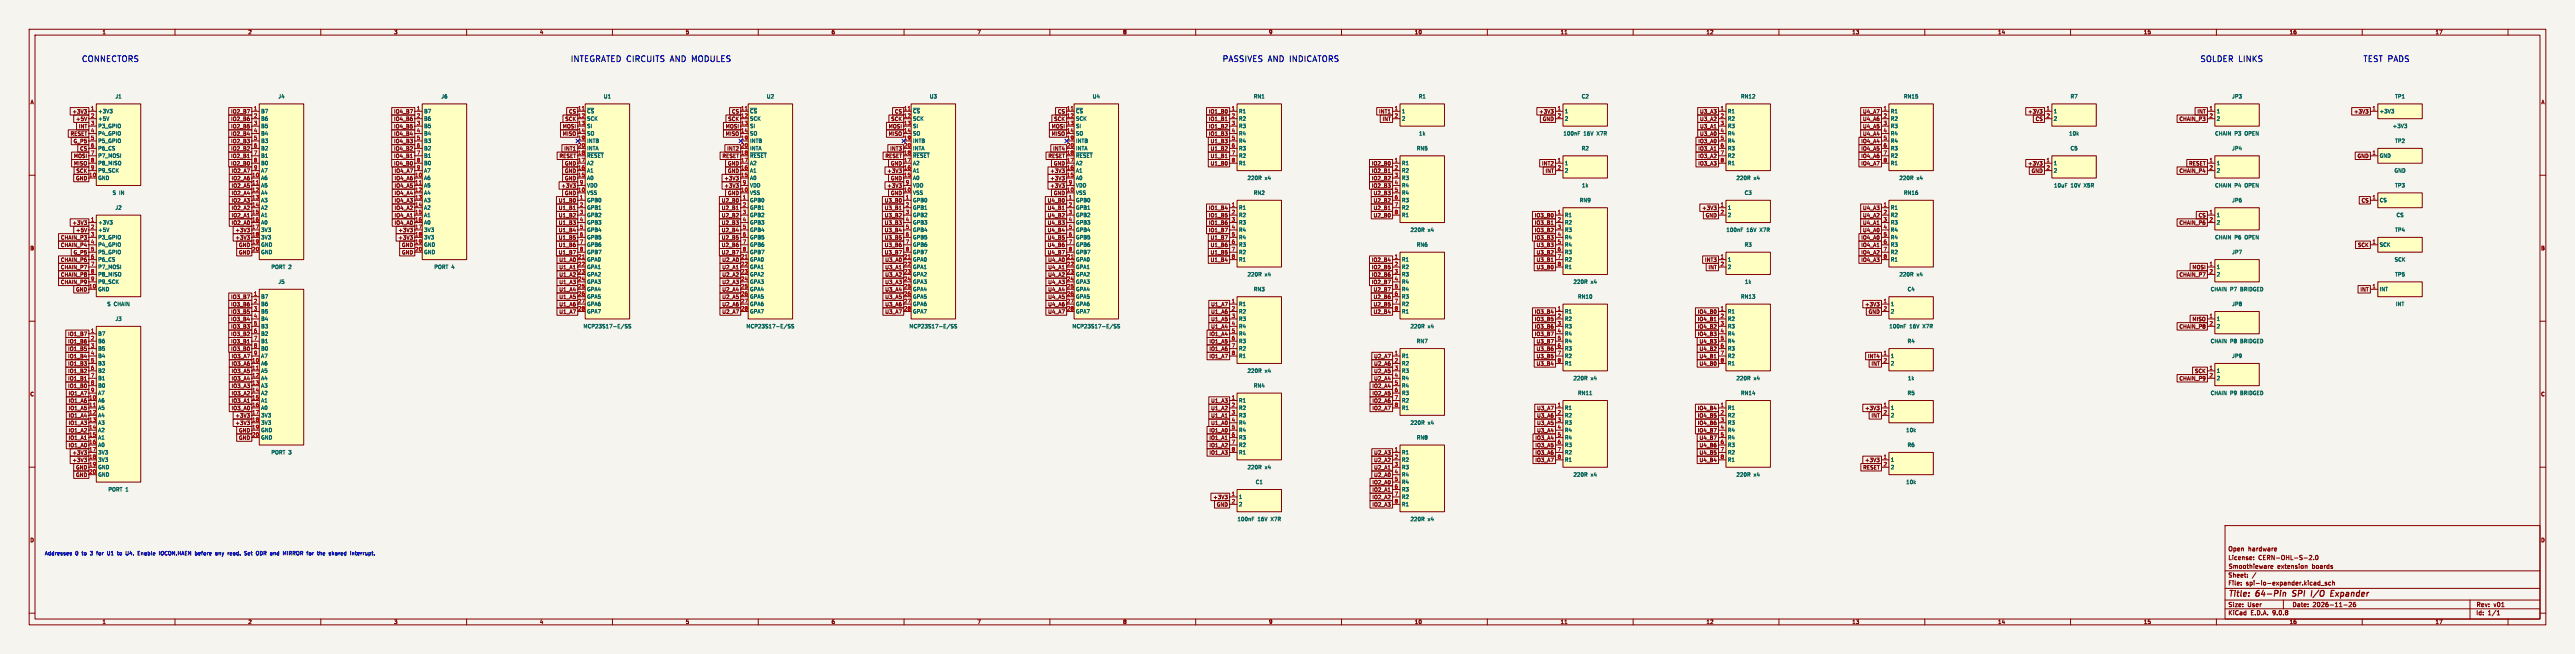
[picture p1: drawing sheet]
<svg xmlns="http://www.w3.org/2000/svg" width="883mm" height="224mm" viewBox="0 0 883 224" stroke-linecap="round" stroke-linejoin="round" font-family="sans-serif">
<defs><g id="words">
<g font-size="2.8" fill="#0000c2">
<text x="27.9" y="21.4">CONNECTORS</text>
<text x="195.6" y="21.4">INTEGRATED CIRCUITS AND MODULES</text>
<text x="419.1" y="21.4">PASSIVES AND INDICATORS</text>
<text x="754.4" y="21.4">SOLDER LINKS</text>
<text x="810.3" y="21.4">TEST PADS</text>
</g>
<g font-size="2.8" fill="#840000">
<text x="764" y="204.9">Title:</text>
<text x="773.6" y="204.9">64-Pin</text>
<text x="787" y="204.9">SPI</text>
<text x="794.2" y="204.9">I/O</text>
<text x="801.6" y="204.9">Expander</text>
</g>
<g font-size="2.1" fill="#840000">
<text x="764" y="189">Open</text>
<text x="770.8" y="189">hardware</text>
<text x="764" y="195.2">Smoothieware</text>
<text x="764" y="192">License:</text>
<text x="774.3" y="192">CERN-OHL-S-2.0</text>
<text x="781.2" y="195.2">extension</text>
<text x="793.6" y="195.2">boards</text>
<text x="764" y="200.7">File:</text>
<text x="764" y="198">Sheet:</text>
<text x="770" y="200.7">spi-io-expander.kicad_sch</text>
<text x="764" y="208.1">Size:</text>
<text x="770.6" y="208.1">User</text>
<text x="786" y="208.1">Date:</text>
<text x="793" y="208.1">2026-11-26</text>
<text x="849" y="208.3">Rev:</text>
<text x="855.3" y="208.3">v01</text>
<text x="764" y="210.9">KiCad</text>
<text x="771.7" y="210.9">E.D.A.</text>
<text x="779.3" y="210.9">9.0.8</text>
<text x="849" y="210.9">Id:</text>
<text x="853" y="210.9">1/1</text>
</g>
<g font-size="1.8" fill="#840000">
<text x="35" y="11.9">1</text>
<text x="85" y="11.9">2</text>
<text x="135" y="11.9">3</text>
<text x="185" y="11.9">4</text>
<text x="235" y="11.9">5</text>
<text x="285" y="11.9">6</text>
<text x="335" y="11.9">7</text>
<text x="385" y="11.9">8</text>
<text x="435" y="11.9">9</text>
<text x="485" y="11.9">10</text>
<text x="535" y="11.9">11</text>
<text x="585" y="11.9">12</text>
<text x="635" y="11.9">13</text>
<text x="685" y="11.9">14</text>
<text x="735" y="11.9">15</text>
<text x="785" y="11.9">16</text>
<text x="835" y="11.9">17</text>
<text x="10.3" y="35.9">A</text>
<text x="871.3" y="35.9">A</text>
<text x="24.7" y="39.1">+3V3</text>
<text x="25.9" y="41.6">+5V</text>
<text x="79.1" y="41.6">IO2_B6</text>
<text x="79.1" y="39.1">IO2_B7</text>
<text x="135" y="39.1">IO4_B7</text>
<text x="135" y="41.6">IO4_B6</text>
<text x="193.7" y="41.6">SCK</text>
<text x="195" y="39.1">CS</text>
<text x="249.6" y="41.6">SCK</text>
<text x="250.8" y="39.1">CS</text>
<text x="305.5" y="41.6">SCK</text>
<text x="306.7" y="39.1">CS</text>
<text x="361.3" y="41.6">SCK</text>
<text x="362.6" y="39.1">CS</text>
<text x="414.4" y="41.6">IO1_B1</text>
<text x="414.4" y="39.1">IO1_B0</text>
<text x="472.7" y="39.1">INT1</text>
<text x="473.9" y="41.6">INT</text>
<text x="527.6" y="39.1">+3V3</text>
<text x="528.8" y="41.6">GND</text>
<text x="582.8" y="41.6">U3_A2</text>
<text x="582.8" y="39.1">U3_A3</text>
<text x="638.7" y="41.6">U4_A6</text>
<text x="638.7" y="39.1">U4_A7</text>
<text x="695.3" y="39.1">+3V3</text>
<text x="697.9" y="41.6">CS</text>
<text x="747.2" y="41.6">CHAIN_P3</text>
<text x="753.3" y="39.1">INT</text>
<text x="807" y="39.1">+3V3</text>
<text x="24.1" y="46.7">RESET</text>
<text x="26.9" y="44.2">INT</text>
<text x="79.1" y="46.7">IO2_B4</text>
<text x="79.1" y="44.2">IO2_B5</text>
<text x="135" y="46.7">IO4_B4</text>
<text x="135" y="44.2">IO4_B5</text>
<text x="192.8" y="46.7">MISO</text>
<text x="192.8" y="44.2">MOSI</text>
<text x="248.7" y="46.7">MISO</text>
<text x="248.7" y="44.2">MOSI</text>
<text x="304.6" y="46.7">MISO</text>
<text x="304.6" y="44.2">MOSI</text>
<text x="360.5" y="46.7">MISO</text>
<text x="360.5" y="44.2">MOSI</text>
<text x="414.4" y="46.7">IO1_B3</text>
<text x="414.4" y="44.2">IO1_B2</text>
<text x="582.8" y="46.7">U3_A0</text>
<text x="582.8" y="44.2">U3_A1</text>
<text x="638.7" y="44.2">U4_A5</text>
<text x="638.7" y="46.7">U4_A4</text>
<text x="25.1" y="49.2">G_P5</text>
<text x="27.3" y="51.8">CS</text>
<text x="79.1" y="49.2">IO2_B3</text>
<text x="79.1" y="51.8">IO2_B2</text>
<text x="135" y="49.2">IO4_B3</text>
<text x="135" y="51.8">IO4_B2</text>
<text x="193.3" y="51.8">INT1</text>
<text x="249.2" y="51.8">INT2</text>
<text x="305.1" y="51.8">INT3</text>
<text x="361" y="51.8">INT4</text>
<text x="415" y="51.8">U1_B2</text>
<text x="415" y="49.2">U1_B3</text>
<text x="582.2" y="49.2">IO3_A0</text>
<text x="582.2" y="51.8">IO3_A1</text>
<text x="638.1" y="51.8">IO4_A5</text>
<text x="638.1" y="49.2">IO4_A4</text>
<text x="25.2" y="56.9">MISO</text>
<text x="25.2" y="54.3">MOSI</text>
<text x="26.1" y="59.4">SCK</text>
<text x="79.1" y="56.9">IO2_B0</text>
<text x="79.1" y="54.3">IO2_B1</text>
<text x="79.3" y="59.4">IO2_A7</text>
<text x="135" y="56.9">IO4_B0</text>
<text x="135" y="54.3">IO4_B1</text>
<text x="135.1" y="59.4">IO4_A7</text>
<text x="191.7" y="54.3">RESET</text>
<text x="193.6" y="59.4">GND</text>
<text x="193.6" y="56.9">GND</text>
<text x="247.6" y="54.3">RESET</text>
<text x="249.4" y="59.4">GND</text>
<text x="249.4" y="56.9">GND</text>
<text x="303.5" y="54.3">RESET</text>
<text x="304.1" y="59.4">+3V3</text>
<text x="305.3" y="56.9">GND</text>
<text x="359.3" y="54.3">RESET</text>
<text x="360" y="59.4">+3V3</text>
<text x="361.2" y="56.9">GND</text>
<text x="415" y="54.3">U1_B1</text>
<text x="415" y="56.9">U1_B0</text>
<text x="470.2" y="56.9">IO2_B0</text>
<text x="470.2" y="59.4">IO2_B1</text>
<text x="528.6" y="56.9">INT2</text>
<text x="529.8" y="59.4">INT</text>
<text x="582.2" y="56.9">IO3_A3</text>
<text x="582.2" y="54.3">IO3_A2</text>
<text x="638.1" y="54.3">IO4_A6</text>
<text x="638.1" y="56.9">IO4_A7</text>
<text x="695.3" y="56.9">+3V3</text>
<text x="696.5" y="59.4">GND</text>
<text x="747.2" y="59.4">CHAIN_P4</text>
<text x="750.5" y="56.9">RESET</text>
<text x="808.2" y="54.3">GND</text>
<text x="25.9" y="61.9">GND</text>
<text x="79.3" y="61.9">IO2_A6</text>
<text x="79.3" y="64.5">IO2_A5</text>
<text x="135.1" y="64.5">IO4_A5</text>
<text x="135.1" y="61.9">IO4_A6</text>
<text x="192.4" y="64.5">+3V3</text>
<text x="193.6" y="61.9">GND</text>
<text x="248.2" y="64.5">+3V3</text>
<text x="248.2" y="61.9">+3V3</text>
<text x="304.1" y="64.5">+3V3</text>
<text x="305.3" y="61.9">GND</text>
<text x="360" y="61.9">+3V3</text>
<text x="360" y="64.5">+3V3</text>
<text x="470.2" y="64.5">IO2_B3</text>
<text x="470.2" y="61.9">IO2_B2</text>
<text x="79.3" y="69.6">IO2_A3</text>
<text x="79.3" y="67">IO2_A4</text>
<text x="135.1" y="69.6">IO4_A3</text>
<text x="135.1" y="67">IO4_A4</text>
<text x="191.5" y="69.6">U1_B0</text>
<text x="193.6" y="67">GND</text>
<text x="247.3" y="69.6">U2_B0</text>
<text x="249.4" y="67">GND</text>
<text x="303.2" y="69.6">U3_B0</text>
<text x="305.3" y="67">GND</text>
<text x="359.1" y="69.6">U4_B0</text>
<text x="361.2" y="67">GND</text>
<text x="470.9" y="69.6">U2_B2</text>
<text x="470.9" y="67">U2_B3</text>
<text x="809.6" y="69.6">CS</text>
<text x="24.7" y="77.2">+3V3</text>
<text x="79.3" y="72.1">IO2_A2</text>
<text x="79.3" y="77.2">IO2_A0</text>
<text x="79.3" y="74.6">IO2_A1</text>
<text x="135.1" y="72.1">IO4_A2</text>
<text x="135.1" y="77.2">IO4_A0</text>
<text x="135.1" y="74.6">IO4_A1</text>
<text x="191.5" y="72.1">U1_B1</text>
<text x="191.5" y="77.2">U1_B3</text>
<text x="191.5" y="74.6">U1_B2</text>
<text x="247.3" y="72.1">U2_B1</text>
<text x="247.3" y="77.2">U2_B3</text>
<text x="247.3" y="74.6">U2_B2</text>
<text x="303.2" y="77.2">U3_B3</text>
<text x="303.2" y="74.6">U3_B2</text>
<text x="303.2" y="72.1">U3_B1</text>
<text x="359.1" y="74.6">U4_B2</text>
<text x="359.1" y="72.1">U4_B1</text>
<text x="359.1" y="77.2">U4_B3</text>
<text x="414.4" y="77.2">IO1_B6</text>
<text x="414.4" y="74.6">IO1_B5</text>
<text x="414.4" y="72.1">IO1_B4</text>
<text x="470.9" y="72.1">U2_B1</text>
<text x="470.9" y="74.6">U2_B0</text>
<text x="526.1" y="74.6">IO3_B0</text>
<text x="526.1" y="77.2">IO3_B1</text>
<text x="583.5" y="72.1">+3V3</text>
<text x="584.7" y="74.6">GND</text>
<text x="638.7" y="74.6">U4_A2</text>
<text x="638.7" y="72.1">U4_A3</text>
<text x="638.7" y="77.2">U4_A1</text>
<text x="747.2" y="77.2">CHAIN_P6</text>
<text x="753.8" y="74.6">CS</text>
<text x="20.7" y="82.3">CHAIN_P3</text>
<text x="25.9" y="79.7">+5V</text>
<text x="80.6" y="82.3">+3V3</text>
<text x="80.6" y="79.7">+3V3</text>
<text x="136.5" y="82.3">+3V3</text>
<text x="136.5" y="79.7">+3V3</text>
<text x="191.5" y="82.3">U1_B5</text>
<text x="191.5" y="79.7">U1_B4</text>
<text x="247.3" y="79.7">U2_B4</text>
<text x="247.3" y="82.3">U2_B5</text>
<text x="303.2" y="82.3">U3_B5</text>
<text x="303.2" y="79.7">U3_B4</text>
<text x="359.1" y="79.7">U4_B4</text>
<text x="359.1" y="82.3">U4_B5</text>
<text x="414.4" y="79.7">IO1_B7</text>
<text x="415" y="82.3">U1_B7</text>
<text x="526.1" y="79.7">IO3_B2</text>
<text x="526.1" y="82.3">IO3_B3</text>
<text x="638.1" y="82.3">IO4_A0</text>
<text x="638.7" y="79.7">U4_A0</text>
<text x="10.3" y="85.9">B</text>
<text x="20.7" y="89.9">CHAIN_P6</text>
<text x="20.7" y="84.8">CHAIN_P4</text>
<text x="25.1" y="87.3">G_P5</text>
<text x="81.8" y="87.3">GND</text>
<text x="81.8" y="84.8">GND</text>
<text x="137.7" y="87.3">GND</text>
<text x="137.7" y="84.8">GND</text>
<text x="191.5" y="87.3">U1_B7</text>
<text x="191.5" y="84.8">U1_B6</text>
<text x="191.6" y="89.9">U1_A0</text>
<text x="247.3" y="87.3">U2_B7</text>
<text x="247.3" y="84.8">U2_B6</text>
<text x="247.5" y="89.9">U2_A0</text>
<text x="303.2" y="87.3">U3_B7</text>
<text x="303.2" y="84.8">U3_B6</text>
<text x="303.4" y="89.9">U3_A0</text>
<text x="359.1" y="87.3">U4_B7</text>
<text x="359.1" y="84.8">U4_B6</text>
<text x="359.3" y="89.9">U4_A0</text>
<text x="415" y="87.3">U1_B5</text>
<text x="415" y="84.8">U1_B6</text>
<text x="415" y="89.9">U1_B4</text>
<text x="470.2" y="89.9">IO2_B4</text>
<text x="526.7" y="87.3">U3_B2</text>
<text x="526.7" y="84.8">U3_B3</text>
<text x="526.7" y="89.9">U3_B1</text>
<text x="584.5" y="89.9">INT3</text>
<text x="638.1" y="89.9">IO4_A3</text>
<text x="638.1" y="87.3">IO4_A2</text>
<text x="638.1" y="84.8">IO4_A1</text>
<text x="808.4" y="84.8">SCK</text>
<text x="871.2" y="85.9">B</text>
<text x="20.7" y="95">CHAIN_P8</text>
<text x="20.7" y="92.4">CHAIN_P7</text>
<text x="191.6" y="95">U1_A2</text>
<text x="191.6" y="92.4">U1_A1</text>
<text x="247.5" y="95">U2_A2</text>
<text x="247.5" y="92.4">U2_A1</text>
<text x="303.4" y="95">U3_A2</text>
<text x="303.4" y="92.4">U3_A1</text>
<text x="359.3" y="92.4">U4_A1</text>
<text x="359.3" y="95">U4_A2</text>
<text x="470.2" y="95">IO2_B6</text>
<text x="470.2" y="92.4">IO2_B5</text>
<text x="526.7" y="92.4">U3_B0</text>
<text x="585.7" y="92.4">INT</text>
<text x="747.2" y="95">CHAIN_P7</text>
<text x="751.6" y="92.4">MOSI</text>
<text x="20.7" y="97.5">CHAIN_P9</text>
<text x="25.9" y="100">GND</text>
<text x="191.6" y="100">U1_A4</text>
<text x="191.6" y="97.5">U1_A3</text>
<text x="247.5" y="100">U2_A4</text>
<text x="247.5" y="97.5">U2_A3</text>
<text x="303.4" y="97.5">U3_A3</text>
<text x="303.4" y="100">U3_A4</text>
<text x="359.3" y="100">U4_A4</text>
<text x="359.3" y="97.5">U4_A3</text>
<text x="470.2" y="97.5">IO2_B7</text>
<text x="470.9" y="100">U2_B7</text>
<text x="809.2" y="100">INT</text>
<text x="79.1" y="105.1">IO3_B6</text>
<text x="79.1" y="102.6">IO3_B7</text>
<text x="79.1" y="107.7">IO3_B5</text>
<text x="191.6" y="105.1">U1_A6</text>
<text x="191.6" y="107.7">U1_A7</text>
<text x="191.6" y="102.6">U1_A5</text>
<text x="247.5" y="107.7">U2_A7</text>
<text x="247.5" y="105.1">U2_A6</text>
<text x="247.5" y="102.6">U2_A5</text>
<text x="303.4" y="107.7">U3_A7</text>
<text x="303.4" y="105.1">U3_A6</text>
<text x="303.4" y="102.6">U3_A5</text>
<text x="359.3" y="107.7">U4_A7</text>
<text x="359.3" y="105.1">U4_A6</text>
<text x="359.3" y="102.6">U4_A5</text>
<text x="415.2" y="107.7">U1_A6</text>
<text x="415.2" y="105.1">U1_A7</text>
<text x="470.9" y="105.1">U2_B5</text>
<text x="470.9" y="102.6">U2_B6</text>
<text x="470.9" y="107.7">U2_B4</text>
<text x="526.1" y="107.7">IO3_B4</text>
<text x="582" y="107.7">IO4_B0</text>
<text x="639.4" y="105.1">+3V3</text>
<text x="640.6" y="107.7">GND</text>
<text x="79.1" y="112.7">IO3_B3</text>
<text x="79.1" y="110.2">IO3_B4</text>
<text x="415.2" y="110.2">U1_A5</text>
<text x="415.2" y="112.7">U1_A4</text>
<text x="526.1" y="110.2">IO3_B5</text>
<text x="526.1" y="112.7">IO3_B6</text>
<text x="582" y="110.2">IO4_B1</text>
<text x="582" y="112.7">IO4_B2</text>
<text x="747.2" y="112.7">CHAIN_P8</text>
<text x="751.6" y="110.2">MISO</text>
<text x="23.2" y="117.8">IO1_B6</text>
<text x="23.2" y="115.3">IO1_B7</text>
<text x="79.1" y="115.3">IO3_B2</text>
<text x="79.1" y="117.8">IO3_B1</text>
<text x="414.5" y="117.8">IO1_A5</text>
<text x="414.5" y="115.3">IO1_A4</text>
<text x="526.1" y="115.3">IO3_B7</text>
<text x="526.7" y="117.8">U3_B7</text>
<text x="582" y="115.3">IO4_B3</text>
<text x="582.6" y="117.8">U4_B3</text>
<text x="23.2" y="125.4">IO1_B3</text>
<text x="23.2" y="122.9">IO1_B4</text>
<text x="23.2" y="120.4">IO1_B5</text>
<text x="79.1" y="120.4">IO3_B0</text>
<text x="79.3" y="125.4">IO3_A6</text>
<text x="79.3" y="122.9">IO3_A7</text>
<text x="414.5" y="122.9">IO1_A7</text>
<text x="414.5" y="120.4">IO1_A6</text>
<text x="471" y="122.9">U2_A7</text>
<text x="471" y="125.4">U2_A6</text>
<text x="526.7" y="120.4">U3_B6</text>
<text x="526.7" y="122.9">U3_B5</text>
<text x="526.7" y="125.4">U3_B4</text>
<text x="582.6" y="125.4">U4_B0</text>
<text x="582.6" y="122.9">U4_B1</text>
<text x="582.6" y="120.4">U4_B2</text>
<text x="640.4" y="122.9">INT4</text>
<text x="641.6" y="125.4">INT</text>
<text x="23.2" y="130.5">IO1_B1</text>
<text x="23.2" y="128">IO1_B2</text>
<text x="79.3" y="130.5">IO3_A4</text>
<text x="79.3" y="128">IO3_A5</text>
<text x="471" y="128">U2_A5</text>
<text x="471" y="130.5">U2_A4</text>
<text x="747.2" y="130.5">CHAIN_P9</text>
<text x="752.5" y="128">SCK</text>
<text x="10.3" y="135.9">C</text>
<text x="23.2" y="133.1">IO1_B0</text>
<text x="23.4" y="135.6">IO1_A7</text>
<text x="79.3" y="133.1">IO3_A3</text>
<text x="79.3" y="135.6">IO3_A2</text>
<text x="470.4" y="135.6">IO2_A5</text>
<text x="470.4" y="133.1">IO2_A4</text>
<text x="871.2" y="135.9">C</text>
<text x="23.4" y="143.2">IO1_A4</text>
<text x="23.4" y="140.7">IO1_A5</text>
<text x="23.4" y="138.1">IO1_A6</text>
<text x="79.3" y="140.7">IO3_A0</text>
<text x="79.3" y="138.1">IO3_A1</text>
<text x="80.6" y="143.2">+3V3</text>
<text x="415.2" y="140.7">U1_A2</text>
<text x="415.2" y="138.1">U1_A3</text>
<text x="415.2" y="143.2">U1_A1</text>
<text x="470.4" y="140.7">IO2_A7</text>
<text x="470.4" y="138.1">IO2_A6</text>
<text x="526.9" y="140.7">U3_A7</text>
<text x="526.9" y="143.2">U3_A6</text>
<text x="582" y="140.7">IO4_B4</text>
<text x="582" y="143.2">IO4_B5</text>
<text x="639.4" y="140.7">+3V3</text>
<text x="641.6" y="143.2">INT</text>
<text x="23.4" y="148.3">IO1_A2</text>
<text x="23.4" y="145.8">IO1_A3</text>
<text x="80.6" y="145.8">+3V3</text>
<text x="81.8" y="148.3">GND</text>
<text x="414.5" y="148.3">IO1_A0</text>
<text x="415.2" y="145.8">U1_A0</text>
<text x="526.9" y="148.3">U3_A4</text>
<text x="526.9" y="145.8">U3_A5</text>
<text x="582" y="145.8">IO4_B6</text>
<text x="582" y="148.3">IO4_B7</text>
<text x="23.4" y="153.4">IO1_A0</text>
<text x="23.4" y="150.8">IO1_A1</text>
<text x="24.7" y="155.9">+3V3</text>
<text x="81.8" y="150.8">GND</text>
<text x="414.5" y="153.4">IO1_A2</text>
<text x="414.5" y="150.8">IO1_A1</text>
<text x="414.5" y="155.9">IO1_A3</text>
<text x="471" y="155.9">U2_A3</text>
<text x="526.3" y="150.8">IO3_A4</text>
<text x="526.3" y="153.4">IO3_A5</text>
<text x="526.3" y="155.9">IO3_A6</text>
<text x="582.6" y="155.9">U4_B5</text>
<text x="582.6" y="153.4">U4_B6</text>
<text x="582.6" y="150.8">U4_B7</text>
<text x="24.7" y="158.5">+3V3</text>
<text x="25.9" y="161">GND</text>
<text x="471" y="158.5">U2_A2</text>
<text x="471" y="161">U2_A1</text>
<text x="526.3" y="158.5">IO3_A7</text>
<text x="582.6" y="158.5">U4_B4</text>
<text x="638.7" y="161">RESET</text>
<text x="639.4" y="158.5">+3V3</text>
<text x="25.9" y="163.5">GND</text>
<text x="470.4" y="166.1">IO2_A0</text>
<text x="471" y="163.5">U2_A0</text>
<text x="415.9" y="171.2">+3V3</text>
<text x="417.1" y="173.7">GND</text>
<text x="470.4" y="173.7">IO2_A3</text>
<text x="470.4" y="171.2">IO2_A2</text>
<text x="470.4" y="168.6">IO2_A1</text>
<text x="10.3" y="185.9">D</text>
<text x="871.2" y="185.9">D</text>
<text x="35" y="213.9">1</text>
<text x="85" y="213.9">2</text>
<text x="135" y="213.9">3</text>
<text x="185" y="213.9">4</text>
<text x="235" y="213.9">5</text>
<text x="285" y="213.9">6</text>
<text x="335" y="213.9">7</text>
<text x="385" y="213.9">8</text>
<text x="435" y="213.9">9</text>
<text x="485" y="213.9">10</text>
<text x="535" y="213.9">11</text>
<text x="585" y="213.9">12</text>
<text x="635" y="213.9">13</text>
<text x="685" y="213.9">14</text>
<text x="735" y="213.9">15</text>
<text x="785" y="213.9">16</text>
<text x="835" y="213.9">17</text>
</g>
<g font-size="1.8" fill="#006464">
<text x="39.4" y="33.9">J1</text>
<text x="95.3" y="33.9">J4</text>
<text x="151.2" y="33.9">J6</text>
<text x="206.9" y="33.9">U1</text>
<text x="262.8" y="33.9">U2</text>
<text x="318.7" y="33.9">U3</text>
<text x="374.5" y="33.9">U4</text>
<text x="429.8" y="33.9">RN1</text>
<text x="486.3" y="33.9">R1</text>
<text x="542.2" y="33.9">C2</text>
<text x="596.8" y="33.9">RN12</text>
<text x="652.7" y="33.9">RN15</text>
<text x="709.9" y="33.9">R7</text>
<text x="765.3" y="33.9">JP3</text>
<text x="821.1" y="33.9">TP1</text>
<text x="33.5" y="39">+3V3</text>
<text x="33.5" y="41.5">+5V</text>
<text x="89.4" y="39">B7</text>
<text x="89.4" y="41.5">B6</text>
<text x="145.3" y="39">B7</text>
<text x="145.3" y="41.5">B6</text>
<text x="201.2" y="39">~{CS}</text>
<text x="201.2" y="41.5">SCK</text>
<text x="257" y="39">~{CS}</text>
<text x="257" y="41.5">SCK</text>
<text x="312.9" y="39">~{CS}</text>
<text x="312.9" y="41.5">SCK</text>
<text x="368.8" y="39">~{CS}</text>
<text x="368.8" y="41.5">SCK</text>
<text x="424.7" y="39">R1</text>
<text x="424.7" y="41.5">R2</text>
<text x="480.6" y="39">1</text>
<text x="480.6" y="41.5">2</text>
<text x="536.4" y="39">1</text>
<text x="536.4" y="41.5">2</text>
<text x="592.3" y="39">R1</text>
<text x="592.3" y="41.5">R2</text>
<text x="648.2" y="39">R1</text>
<text x="648.2" y="41.5">R2</text>
<text x="704.1" y="39">1</text>
<text x="704.1" y="41.5">2</text>
<text x="760" y="39">1</text>
<text x="760" y="41.5">2</text>
<text x="815.8" y="39">+3V3</text>
<text x="33.5" y="44.1">P3_GPIO</text>
<text x="33.5" y="46.6">P4_GPIO</text>
<text x="89.4" y="44.1">B5</text>
<text x="89.4" y="46.6">B4</text>
<text x="145.3" y="44.1">B5</text>
<text x="145.3" y="46.6">B4</text>
<text x="201.2" y="44.1">SI</text>
<text x="201.2" y="46.6">SO</text>
<text x="257" y="44.1">SI</text>
<text x="257" y="46.6">SO</text>
<text x="312.9" y="44.1">SI</text>
<text x="312.9" y="46.6">SO</text>
<text x="368.8" y="44.1">SI</text>
<text x="368.8" y="46.6">SO</text>
<text x="424.7" y="44.1">R3</text>
<text x="424.7" y="46.6">R4</text>
<text x="486.5" y="46.6">1k</text>
<text x="536" y="46.6">100nF</text>
<text x="543" y="46.6">16V</text>
<text x="547.7" y="46.6">X7R</text>
<text x="592.3" y="44.1">R3</text>
<text x="592.3" y="46.6">R4</text>
<text x="648.2" y="44.1">R3</text>
<text x="648.2" y="46.6">R4</text>
<text x="709.4" y="46.6">10k</text>
<text x="759.4" y="46.6">CHAIN</text>
<text x="766.2" y="46.6">P3</text>
<text x="769.9" y="46.6">OPEN</text>
<text x="820.3" y="44.1">+3V3</text>
<text x="33.5" y="49.1">P5_GPIO</text>
<text x="33.5" y="51.7">P6_CS</text>
<text x="89.4" y="49.1">B3</text>
<text x="89.4" y="51.7">B2</text>
<text x="145.3" y="49.1">B3</text>
<text x="145.3" y="51.7">B2</text>
<text x="201.2" y="49.1">INTB</text>
<text x="201.2" y="51.7">INTA</text>
<text x="257" y="49.1">INTB</text>
<text x="257" y="51.7">INTA</text>
<text x="312.9" y="49.1">INTB</text>
<text x="312.9" y="51.7">INTA</text>
<text x="368.8" y="49.1">INTB</text>
<text x="368.8" y="51.7">INTA</text>
<text x="424.7" y="49.1">R4</text>
<text x="424.7" y="51.7">R3</text>
<text x="485.7" y="51.7">RN5</text>
<text x="542.2" y="51.7">R2</text>
<text x="592.3" y="49.1">R4</text>
<text x="592.3" y="51.7">R3</text>
<text x="648.2" y="49.1">R4</text>
<text x="648.2" y="51.7">R3</text>
<text x="709.9" y="51.7">C5</text>
<text x="765.3" y="51.7">JP4</text>
<text x="821.1" y="49.1">TP2</text>
<text x="33.5" y="54.2">P7_MOSI</text>
<text x="33.5" y="56.8">P8_MISO</text>
<text x="33.5" y="59.3">P9_SCK</text>
<text x="89.4" y="54.2">B1</text>
<text x="89.4" y="56.8">B0</text>
<text x="89.4" y="59.3">A7</text>
<text x="145.3" y="54.2">B1</text>
<text x="145.3" y="56.8">B0</text>
<text x="145.3" y="59.3">A7</text>
<text x="201.2" y="54.2">~{RESET}</text>
<text x="201.2" y="56.8">A2</text>
<text x="201.2" y="59.3">A1</text>
<text x="257" y="54.2">~{RESET}</text>
<text x="257" y="56.8">A2</text>
<text x="257" y="59.3">A1</text>
<text x="312.9" y="54.2">~{RESET}</text>
<text x="312.9" y="56.8">A2</text>
<text x="312.9" y="59.3">A1</text>
<text x="368.8" y="54.2">~{RESET}</text>
<text x="368.8" y="56.8">A2</text>
<text x="368.8" y="59.3">A1</text>
<text x="424.7" y="54.2">R2</text>
<text x="424.7" y="56.8">R1</text>
<text x="480.6" y="56.8">R1</text>
<text x="480.6" y="59.3">R2</text>
<text x="536.4" y="56.8">1</text>
<text x="536.4" y="59.3">2</text>
<text x="592.3" y="54.2">R2</text>
<text x="592.3" y="56.8">R1</text>
<text x="648.2" y="54.2">R2</text>
<text x="648.2" y="56.8">R1</text>
<text x="704.1" y="56.8">1</text>
<text x="704.1" y="59.3">2</text>
<text x="760" y="56.8">1</text>
<text x="760" y="59.3">2</text>
<text x="815.8" y="54.2">GND</text>
<text x="820.9" y="59.3">GND</text>
<text x="33.5" y="61.8">GND</text>
<text x="89.4" y="61.8">A6</text>
<text x="89.4" y="64.4">A5</text>
<text x="145.3" y="61.8">A6</text>
<text x="145.3" y="64.4">A5</text>
<text x="201.2" y="61.8">A0</text>
<text x="201.2" y="64.4">VDD</text>
<text x="257" y="61.8">A0</text>
<text x="257" y="64.4">VDD</text>
<text x="312.9" y="61.8">A0</text>
<text x="312.9" y="64.4">VDD</text>
<text x="368.8" y="61.8">A0</text>
<text x="368.8" y="64.4">VDD</text>
<text x="427.6" y="61.8">220R</text>
<text x="433.7" y="61.8">x4</text>
<text x="480.6" y="61.8">R3</text>
<text x="480.6" y="64.4">R4</text>
<text x="542.3" y="64.4">1k</text>
<text x="595.3" y="61.8">220R</text>
<text x="601.4" y="61.8">x4</text>
<text x="651.2" y="61.8">220R</text>
<text x="657.2" y="61.8">x4</text>
<text x="704.2" y="64.4">10uF</text>
<text x="710" y="64.4">10V</text>
<text x="714.7" y="64.4">X5R</text>
<text x="759.4" y="64.4">CHAIN</text>
<text x="766.2" y="64.4">P4</text>
<text x="769.9" y="64.4">OPEN</text>
<text x="821.1" y="64.4">TP3</text>
<text x="38.5" y="66.9">S IN</text>
<text x="89.4" y="66.9">A4</text>
<text x="89.4" y="69.5">A3</text>
<text x="145.3" y="66.9">A4</text>
<text x="145.3" y="69.5">A3</text>
<text x="201.2" y="66.9">VSS</text>
<text x="201.2" y="69.5">GPB0</text>
<text x="257" y="66.9">VSS</text>
<text x="257" y="69.5">GPB0</text>
<text x="312.9" y="66.9">VSS</text>
<text x="312.9" y="69.5">GPB0</text>
<text x="368.8" y="66.9">VSS</text>
<text x="368.8" y="69.5">GPB0</text>
<text x="429.8" y="66.9">RN2</text>
<text x="480.6" y="66.9">R4</text>
<text x="480.6" y="69.5">R3</text>
<text x="541.6" y="69.5">RN9</text>
<text x="598.1" y="66.9">C3</text>
<text x="652.7" y="66.9">RN16</text>
<text x="765.3" y="69.5">JP6</text>
<text x="815.8" y="69.5">CS</text>
<text x="33.5" y="77.1">+3V3</text>
<text x="39.4" y="72">J2</text>
<text x="89.4" y="72">A2</text>
<text x="89.4" y="74.5">A1</text>
<text x="89.4" y="77.1">A0</text>
<text x="145.3" y="72">A2</text>
<text x="145.3" y="74.5">A1</text>
<text x="145.3" y="77.1">A0</text>
<text x="201.2" y="72">GPB1</text>
<text x="201.2" y="74.5">GPB2</text>
<text x="201.2" y="77.1">GPB3</text>
<text x="257" y="72">GPB1</text>
<text x="257" y="74.5">GPB2</text>
<text x="257" y="77.1">GPB3</text>
<text x="312.9" y="72">GPB1</text>
<text x="312.9" y="74.5">GPB2</text>
<text x="312.9" y="77.1">GPB3</text>
<text x="368.8" y="72">GPB1</text>
<text x="368.8" y="74.5">GPB2</text>
<text x="368.8" y="77.1">GPB3</text>
<text x="424.7" y="72">R1</text>
<text x="424.7" y="74.5">R2</text>
<text x="424.7" y="77.1">R3</text>
<text x="480.6" y="72">R2</text>
<text x="480.6" y="74.5">R1</text>
<text x="536.4" y="74.5">R1</text>
<text x="536.4" y="77.1">R2</text>
<text x="592.3" y="72">1</text>
<text x="592.3" y="74.5">2</text>
<text x="648.2" y="72">R1</text>
<text x="648.2" y="74.5">R2</text>
<text x="648.2" y="77.1">R3</text>
<text x="760" y="74.5">1</text>
<text x="760" y="77.1">2</text>
<text x="821.6" y="74.5">CS</text>
<text x="33.5" y="79.6">+5V</text>
<text x="33.5" y="82.2">P3_GPIO</text>
<text x="89.4" y="79.6">3V3</text>
<text x="89.4" y="82.2">3V3</text>
<text x="145.3" y="79.6">3V3</text>
<text x="145.3" y="82.2">3V3</text>
<text x="201.2" y="79.6">GPB4</text>
<text x="201.2" y="82.2">GPB5</text>
<text x="257" y="79.6">GPB4</text>
<text x="257" y="82.2">GPB5</text>
<text x="312.9" y="79.6">GPB4</text>
<text x="312.9" y="82.2">GPB5</text>
<text x="368.8" y="79.6">GPB4</text>
<text x="368.8" y="82.2">GPB5</text>
<text x="424.7" y="79.6">R4</text>
<text x="424.7" y="82.2">R4</text>
<text x="483.5" y="79.6">220R</text>
<text x="489.6" y="79.6">x4</text>
<text x="536.4" y="79.6">R3</text>
<text x="536.4" y="82.2">R4</text>
<text x="591.8" y="79.6">100nF</text>
<text x="598.9" y="79.6">16V</text>
<text x="603.6" y="79.6">X7R</text>
<text x="648.2" y="79.6">R4</text>
<text x="648.2" y="82.2">R4</text>
<text x="759.4" y="82.2">CHAIN</text>
<text x="766.2" y="82.2">P6</text>
<text x="769.9" y="82.2">OPEN</text>
<text x="821.1" y="79.6">TP4</text>
<text x="33.5" y="84.7">P4_GPIO</text>
<text x="33.5" y="87.2">P5_GPIO</text>
<text x="33.5" y="89.8">P6_CS</text>
<text x="89.4" y="84.7">GND</text>
<text x="89.4" y="87.2">GND</text>
<text x="145.3" y="84.7">GND</text>
<text x="145.3" y="87.2">GND</text>
<text x="201.2" y="84.7">GPB6</text>
<text x="201.2" y="87.2">GPB7</text>
<text x="201.2" y="89.8">GPA0</text>
<text x="257" y="84.7">GPB6</text>
<text x="257" y="87.2">GPB7</text>
<text x="257" y="89.8">GPA0</text>
<text x="312.9" y="84.7">GPB6</text>
<text x="312.9" y="87.2">GPB7</text>
<text x="312.9" y="89.8">GPA0</text>
<text x="368.8" y="84.7">GPB6</text>
<text x="368.8" y="87.2">GPB7</text>
<text x="368.8" y="89.8">GPA0</text>
<text x="424.7" y="84.7">R3</text>
<text x="424.7" y="87.2">R2</text>
<text x="424.7" y="89.8">R1</text>
<text x="480.6" y="89.8">R1</text>
<text x="485.7" y="84.7">RN6</text>
<text x="536.4" y="84.7">R4</text>
<text x="536.4" y="87.2">R3</text>
<text x="536.4" y="89.8">R2</text>
<text x="592.3" y="89.8">1</text>
<text x="598.1" y="84.7">R3</text>
<text x="648.2" y="84.7">R3</text>
<text x="648.2" y="87.2">R2</text>
<text x="648.2" y="89.8">R1</text>
<text x="765.3" y="87.2">JP7</text>
<text x="815.8" y="84.7">SCK</text>
<text x="821" y="89.8">SCK</text>
<text x="33.5" y="92.3">P7_MOSI</text>
<text x="33.5" y="94.9">P8_MISO</text>
<text x="92.9" y="92.3">PORT 2</text>
<text x="148.8" y="92.3">PORT 4</text>
<text x="201.2" y="92.3">GPA1</text>
<text x="201.2" y="94.9">GPA2</text>
<text x="257" y="92.3">GPA1</text>
<text x="257" y="94.9">GPA2</text>
<text x="312.9" y="92.3">GPA1</text>
<text x="312.9" y="94.9">GPA2</text>
<text x="368.8" y="92.3">GPA1</text>
<text x="368.8" y="94.9">GPA2</text>
<text x="427.6" y="94.9">220R</text>
<text x="433.7" y="94.9">x4</text>
<text x="480.6" y="92.3">R2</text>
<text x="480.6" y="94.9">R3</text>
<text x="536.4" y="92.3">R1</text>
<text x="592.3" y="92.3">2</text>
<text x="651.2" y="94.9">220R</text>
<text x="657.2" y="94.9">x4</text>
<text x="760" y="92.3">1</text>
<text x="760" y="94.9">2</text>
<text x="821.1" y="94.9">TP5</text>
<text x="33.5" y="97.4">P9_SCK</text>
<text x="33.5" y="99.9">GND</text>
<text x="95.3" y="97.4">J5</text>
<text x="201.2" y="97.4">GPA3</text>
<text x="201.2" y="99.9">GPA4</text>
<text x="257" y="97.4">GPA3</text>
<text x="257" y="99.9">GPA4</text>
<text x="312.9" y="97.4">GPA3</text>
<text x="312.9" y="99.9">GPA4</text>
<text x="368.8" y="97.4">GPA3</text>
<text x="368.8" y="99.9">GPA4</text>
<text x="429.8" y="99.9">RN3</text>
<text x="480.6" y="97.4">R4</text>
<text x="480.6" y="99.9">R4</text>
<text x="539.4" y="97.4">220R</text>
<text x="545.5" y="97.4">x4</text>
<text x="598.2" y="97.4">1k</text>
<text x="654" y="99.9">C4</text>
<text x="757.9" y="99.9">CHAIN</text>
<text x="764.7" y="99.9">P7</text>
<text x="768.4" y="99.9">BRIDGED</text>
<text x="815.8" y="99.9">INT</text>
<text x="36.6" y="105">S CHAIN</text>
<text x="89.4" y="102.5">B7</text>
<text x="89.4" y="105">B6</text>
<text x="89.4" y="107.6">B5</text>
<text x="201.2" y="102.5">GPA5</text>
<text x="201.2" y="105">GPA6</text>
<text x="201.2" y="107.6">GPA7</text>
<text x="257" y="102.5">GPA5</text>
<text x="257" y="105">GPA6</text>
<text x="257" y="107.6">GPA7</text>
<text x="312.9" y="102.5">GPA5</text>
<text x="312.9" y="105">GPA6</text>
<text x="312.9" y="107.6">GPA7</text>
<text x="368.8" y="102.5">GPA5</text>
<text x="368.8" y="105">GPA6</text>
<text x="368.8" y="107.6">GPA7</text>
<text x="424.7" y="105">R1</text>
<text x="424.7" y="107.6">R2</text>
<text x="480.6" y="102.5">R3</text>
<text x="480.6" y="105">R2</text>
<text x="480.6" y="107.6">R1</text>
<text x="536.4" y="107.6">R1</text>
<text x="540.9" y="102.5">RN10</text>
<text x="592.3" y="107.6">R1</text>
<text x="596.8" y="102.5">RN13</text>
<text x="648.2" y="105">1</text>
<text x="648.2" y="107.6">2</text>
<text x="765.3" y="105">JP8</text>
<text x="821.4" y="105">INT</text>
<text x="39.4" y="110.1">J3</text>
<text x="89.4" y="110.1">B4</text>
<text x="89.4" y="112.6">B3</text>
<text x="199.9" y="112.6">MCP23S17-E/SS</text>
<text x="255.8" y="112.6">MCP23S17-E/SS</text>
<text x="311.7" y="112.6">MCP23S17-E/SS</text>
<text x="367.6" y="112.6">MCP23S17-E/SS</text>
<text x="424.7" y="110.1">R3</text>
<text x="424.7" y="112.6">R4</text>
<text x="483.5" y="112.6">220R</text>
<text x="489.6" y="112.6">x4</text>
<text x="536.4" y="110.1">R2</text>
<text x="536.4" y="112.6">R3</text>
<text x="592.3" y="110.1">R2</text>
<text x="592.3" y="112.6">R3</text>
<text x="647.7" y="112.6">100nF</text>
<text x="654.8" y="112.6">16V</text>
<text x="659.4" y="112.6">X7R</text>
<text x="760" y="110.1">1</text>
<text x="760" y="112.6">2</text>
<text x="33.5" y="115.2">B7</text>
<text x="33.5" y="117.7">B6</text>
<text x="89.4" y="115.2">B2</text>
<text x="89.4" y="117.7">B1</text>
<text x="424.7" y="115.2">R4</text>
<text x="424.7" y="117.7">R3</text>
<text x="485.7" y="117.7">RN7</text>
<text x="536.4" y="115.2">R4</text>
<text x="536.4" y="117.7">R4</text>
<text x="592.3" y="115.2">R4</text>
<text x="592.3" y="117.7">R4</text>
<text x="654" y="117.7">R4</text>
<text x="757.9" y="117.7">CHAIN</text>
<text x="764.7" y="117.7">P8</text>
<text x="768.4" y="117.7">BRIDGED</text>
<text x="33.5" y="120.3">B5</text>
<text x="33.5" y="122.8">B4</text>
<text x="33.5" y="125.3">B3</text>
<text x="89.4" y="120.3">B0</text>
<text x="89.4" y="122.8">A7</text>
<text x="89.4" y="125.3">A6</text>
<text x="424.7" y="120.3">R2</text>
<text x="424.7" y="122.8">R1</text>
<text x="480.6" y="122.8">R1</text>
<text x="480.6" y="125.3">R2</text>
<text x="536.4" y="120.3">R3</text>
<text x="536.4" y="122.8">R2</text>
<text x="536.4" y="125.3">R1</text>
<text x="592.3" y="120.3">R3</text>
<text x="592.3" y="122.8">R2</text>
<text x="592.3" y="125.3">R1</text>
<text x="648.2" y="122.8">1</text>
<text x="648.2" y="125.3">2</text>
<text x="765.3" y="122.8">JP9</text>
<text x="33.5" y="127.9">B2</text>
<text x="33.5" y="130.4">B1</text>
<text x="89.4" y="127.9">A5</text>
<text x="89.4" y="130.4">A4</text>
<text x="427.6" y="127.9">220R</text>
<text x="433.7" y="127.9">x4</text>
<text x="480.6" y="127.9">R3</text>
<text x="480.6" y="130.4">R4</text>
<text x="539.4" y="130.4">220R</text>
<text x="545.5" y="130.4">x4</text>
<text x="595.3" y="130.4">220R</text>
<text x="601.4" y="130.4">x4</text>
<text x="654.1" y="130.4">1k</text>
<text x="760" y="127.9">1</text>
<text x="760" y="130.4">2</text>
<text x="33.5" y="133">B0</text>
<text x="33.5" y="135.5">A7</text>
<text x="89.4" y="133">A3</text>
<text x="89.4" y="135.5">A2</text>
<text x="429.8" y="133">RN4</text>
<text x="480.6" y="133">R4</text>
<text x="480.6" y="135.5">R3</text>
<text x="540.9" y="135.5">RN11</text>
<text x="596.8" y="135.5">RN14</text>
<text x="654" y="135.5">R5</text>
<text x="757.9" y="135.5">CHAIN</text>
<text x="764.7" y="135.5">P9</text>
<text x="768.4" y="135.5">BRIDGED</text>
<text x="33.5" y="138">A6</text>
<text x="33.5" y="140.6">A5</text>
<text x="33.5" y="143.1">A4</text>
<text x="89.4" y="138">A1</text>
<text x="89.4" y="140.6">A0</text>
<text x="89.4" y="143.1">3V3</text>
<text x="424.7" y="138">R1</text>
<text x="424.7" y="140.6">R2</text>
<text x="424.7" y="143.1">R3</text>
<text x="480.6" y="138">R2</text>
<text x="480.6" y="140.6">R1</text>
<text x="536.4" y="140.6">R1</text>
<text x="536.4" y="143.1">R2</text>
<text x="592.3" y="140.6">R1</text>
<text x="592.3" y="143.1">R2</text>
<text x="648.2" y="140.6">1</text>
<text x="648.2" y="143.1">2</text>
<text x="33.5" y="145.7">A3</text>
<text x="33.5" y="148.2">A2</text>
<text x="89.4" y="145.7">3V3</text>
<text x="89.4" y="148.2">GND</text>
<text x="424.7" y="145.7">R4</text>
<text x="424.7" y="148.2">R4</text>
<text x="483.5" y="145.7">220R</text>
<text x="489.6" y="145.7">x4</text>
<text x="536.4" y="145.7">R3</text>
<text x="536.4" y="148.2">R4</text>
<text x="592.3" y="145.7">R3</text>
<text x="592.3" y="148.2">R4</text>
<text x="653.5" y="148.2">10k</text>
<text x="33.5" y="150.7">A1</text>
<text x="33.5" y="153.3">A0</text>
<text x="33.5" y="155.8">3V3</text>
<text x="89.4" y="150.7">GND</text>
<text x="92.9" y="155.8">PORT 3</text>
<text x="424.7" y="150.7">R3</text>
<text x="424.7" y="153.3">R2</text>
<text x="424.7" y="155.8">R1</text>
<text x="480.6" y="155.8">R1</text>
<text x="485.7" y="150.7">RN8</text>
<text x="536.4" y="150.7">R4</text>
<text x="536.4" y="153.3">R3</text>
<text x="536.4" y="155.8">R2</text>
<text x="592.3" y="150.7">R4</text>
<text x="592.3" y="153.3">R3</text>
<text x="592.3" y="155.8">R2</text>
<text x="654" y="153.3">R6</text>
<text x="33.5" y="158.4">3V3</text>
<text x="33.5" y="160.9">GND</text>
<text x="427.6" y="160.9">220R</text>
<text x="433.7" y="160.9">x4</text>
<text x="480.6" y="158.4">R2</text>
<text x="480.6" y="160.9">R3</text>
<text x="536.4" y="158.4">R1</text>
<text x="592.3" y="158.4">R1</text>
<text x="648.2" y="158.4">1</text>
<text x="648.2" y="160.9">2</text>
<text x="33.5" y="163.4">GND</text>
<text x="430.5" y="166">C1</text>
<text x="480.6" y="163.4">R4</text>
<text x="480.6" y="166">R4</text>
<text x="539.4" y="163.4">220R</text>
<text x="545.5" y="163.4">x4</text>
<text x="595.3" y="163.4">220R</text>
<text x="601.4" y="163.4">x4</text>
<text x="653.5" y="166">10k</text>
<text x="37" y="168.5">PORT 1</text>
<text x="424.7" y="171.1">1</text>
<text x="424.7" y="173.6">2</text>
<text x="480.6" y="168.5">R3</text>
<text x="480.6" y="171.1">R2</text>
<text x="480.6" y="173.6">R1</text>
<text x="424.2" y="178.7">100nF</text>
<text x="431.2" y="178.7">16V</text>
<text x="435.9" y="178.7">X7R</text>
<text x="483.5" y="178.7">220R</text>
<text x="489.6" y="178.7">x4</text>
</g>
<g font-size="1.8" fill="#a90000">
<text x="31" y="37.9">1</text>
<text x="31" y="40.4">2</text>
<text x="86.9" y="37.9">1</text>
<text x="86.9" y="40.4">2</text>
<text x="142.8" y="37.9">1</text>
<text x="142.8" y="40.4">2</text>
<text x="198.1" y="37.9">11</text>
<text x="198.1" y="40.4">12</text>
<text x="254" y="37.9">11</text>
<text x="254" y="40.4">12</text>
<text x="309.8" y="37.9">11</text>
<text x="309.8" y="40.4">12</text>
<text x="365.7" y="37.9">11</text>
<text x="365.7" y="40.4">12</text>
<text x="422.2" y="37.9">1</text>
<text x="422.2" y="40.4">2</text>
<text x="478.1" y="37.9">1</text>
<text x="478.1" y="40.4">2</text>
<text x="534" y="37.9">1</text>
<text x="534" y="40.4">2</text>
<text x="589.8" y="37.9">1</text>
<text x="589.8" y="40.4">2</text>
<text x="645.7" y="37.9">1</text>
<text x="645.7" y="40.4">2</text>
<text x="701.6" y="37.9">1</text>
<text x="701.6" y="40.4">2</text>
<text x="757.5" y="37.9">1</text>
<text x="757.5" y="40.4">2</text>
<text x="813.4" y="37.9">1</text>
<text x="31" y="42.9">3</text>
<text x="31" y="45.5">4</text>
<text x="86.9" y="42.9">3</text>
<text x="86.9" y="45.5">4</text>
<text x="142.8" y="42.9">3</text>
<text x="142.8" y="45.5">4</text>
<text x="198.1" y="42.9">13</text>
<text x="198.1" y="45.5">14</text>
<text x="254" y="42.9">13</text>
<text x="254" y="45.5">14</text>
<text x="309.8" y="42.9">13</text>
<text x="309.8" y="45.5">14</text>
<text x="365.7" y="42.9">13</text>
<text x="365.7" y="45.5">14</text>
<text x="422.2" y="42.9">3</text>
<text x="422.2" y="45.5">4</text>
<text x="589.8" y="42.9">3</text>
<text x="589.8" y="45.5">4</text>
<text x="645.7" y="42.9">3</text>
<text x="645.7" y="45.5">4</text>
<text x="31" y="48">5</text>
<text x="31" y="50.6">6</text>
<text x="31" y="53.1">7</text>
<text x="86.9" y="48">5</text>
<text x="86.9" y="50.6">6</text>
<text x="86.9" y="53.1">7</text>
<text x="142.8" y="48">5</text>
<text x="142.8" y="50.6">6</text>
<text x="142.8" y="53.1">7</text>
<text x="198.1" y="48">19</text>
<text x="198.1" y="50.6">20</text>
<text x="198.1" y="53.1">18</text>
<text x="254" y="48">19</text>
<text x="254" y="50.6">20</text>
<text x="254" y="53.1">18</text>
<text x="309.8" y="48">19</text>
<text x="309.8" y="50.6">20</text>
<text x="309.8" y="53.1">18</text>
<text x="365.7" y="48">19</text>
<text x="365.7" y="50.6">20</text>
<text x="365.7" y="53.1">18</text>
<text x="422.2" y="48">5</text>
<text x="422.2" y="50.6">6</text>
<text x="422.2" y="53.1">7</text>
<text x="589.8" y="48">5</text>
<text x="589.8" y="50.6">6</text>
<text x="589.8" y="53.1">7</text>
<text x="645.7" y="48">5</text>
<text x="645.7" y="50.6">6</text>
<text x="645.7" y="53.1">7</text>
<text x="813.4" y="53.1">1</text>
<text x="31" y="55.6">8</text>
<text x="31" y="58.2">9</text>
<text x="86.9" y="55.6">8</text>
<text x="86.9" y="58.2">9</text>
<text x="142.8" y="55.6">8</text>
<text x="142.8" y="58.2">9</text>
<text x="198.1" y="55.6">17</text>
<text x="198.1" y="58.2">16</text>
<text x="254" y="55.6">17</text>
<text x="254" y="58.2">16</text>
<text x="309.8" y="55.6">17</text>
<text x="309.8" y="58.2">16</text>
<text x="365.7" y="55.6">17</text>
<text x="365.7" y="58.2">16</text>
<text x="422.2" y="55.6">8</text>
<text x="478.1" y="55.6">1</text>
<text x="478.1" y="58.2">2</text>
<text x="534" y="55.6">1</text>
<text x="534" y="58.2">2</text>
<text x="589.8" y="55.6">8</text>
<text x="645.7" y="55.6">8</text>
<text x="701.6" y="55.6">1</text>
<text x="701.6" y="58.2">2</text>
<text x="757.5" y="55.6">1</text>
<text x="757.5" y="58.2">2</text>
<text x="30.4" y="60.7">10</text>
<text x="86.3" y="60.7">10</text>
<text x="86.3" y="63.3">11</text>
<text x="86.3" y="65.8">12</text>
<text x="142.2" y="60.7">10</text>
<text x="142.2" y="63.3">11</text>
<text x="142.2" y="65.8">12</text>
<text x="198.1" y="60.7">15</text>
<text x="198.1" y="65.8">10</text>
<text x="198.7" y="63.3">9</text>
<text x="254" y="60.7">15</text>
<text x="254" y="65.8">10</text>
<text x="254.6" y="63.3">9</text>
<text x="309.8" y="60.7">15</text>
<text x="309.8" y="65.8">10</text>
<text x="310.4" y="63.3">9</text>
<text x="365.7" y="60.7">15</text>
<text x="365.7" y="65.8">10</text>
<text x="366.3" y="63.3">9</text>
<text x="478.1" y="60.7">3</text>
<text x="478.1" y="63.3">4</text>
<text x="478.1" y="65.8">5</text>
<text x="86.3" y="68.3">13</text>
<text x="86.3" y="70.9">14</text>
<text x="142.2" y="68.3">13</text>
<text x="142.2" y="70.9">14</text>
<text x="198.7" y="68.3">1</text>
<text x="198.7" y="70.9">2</text>
<text x="254.6" y="68.3">1</text>
<text x="254.6" y="70.9">2</text>
<text x="310.4" y="68.3">1</text>
<text x="310.4" y="70.9">2</text>
<text x="366.3" y="68.3">1</text>
<text x="366.3" y="70.9">2</text>
<text x="422.2" y="70.9">1</text>
<text x="478.1" y="68.3">6</text>
<text x="478.1" y="70.9">7</text>
<text x="589.8" y="70.9">1</text>
<text x="645.7" y="70.9">1</text>
<text x="813.4" y="68.3">1</text>
<text x="31" y="76">1</text>
<text x="86.3" y="73.4">15</text>
<text x="86.3" y="76">16</text>
<text x="142.2" y="73.4">15</text>
<text x="142.2" y="76">16</text>
<text x="198.7" y="73.4">3</text>
<text x="198.7" y="76">4</text>
<text x="254.6" y="73.4">3</text>
<text x="254.6" y="76">4</text>
<text x="310.4" y="73.4">3</text>
<text x="310.4" y="76">4</text>
<text x="366.3" y="73.4">3</text>
<text x="366.3" y="76">4</text>
<text x="422.2" y="73.4">2</text>
<text x="422.2" y="76">3</text>
<text x="478.1" y="73.4">8</text>
<text x="534" y="73.4">1</text>
<text x="534" y="76">2</text>
<text x="589.8" y="73.4">2</text>
<text x="645.7" y="73.4">2</text>
<text x="645.7" y="76">3</text>
<text x="757.5" y="73.4">1</text>
<text x="757.5" y="76">2</text>
<text x="31" y="78.5">2</text>
<text x="31" y="81">3</text>
<text x="31" y="83.6">4</text>
<text x="86.3" y="78.5">17</text>
<text x="86.3" y="81">18</text>
<text x="86.3" y="83.6">19</text>
<text x="142.2" y="78.5">17</text>
<text x="142.2" y="81">18</text>
<text x="142.2" y="83.6">19</text>
<text x="198.7" y="78.5">5</text>
<text x="198.7" y="81">6</text>
<text x="198.7" y="83.6">7</text>
<text x="254.6" y="78.5">5</text>
<text x="254.6" y="81">6</text>
<text x="254.6" y="83.6">7</text>
<text x="310.4" y="78.5">5</text>
<text x="310.4" y="81">6</text>
<text x="310.4" y="83.6">7</text>
<text x="366.3" y="78.5">5</text>
<text x="366.3" y="81">6</text>
<text x="366.3" y="83.6">7</text>
<text x="422.2" y="78.5">4</text>
<text x="422.2" y="81">5</text>
<text x="422.2" y="83.6">6</text>
<text x="534" y="78.5">3</text>
<text x="534" y="81">4</text>
<text x="534" y="83.6">5</text>
<text x="645.7" y="78.5">4</text>
<text x="645.7" y="81">5</text>
<text x="645.7" y="83.6">6</text>
<text x="813.4" y="83.6">1</text>
<text x="31" y="86.1">5</text>
<text x="31" y="88.7">6</text>
<text x="86.3" y="86.1">20</text>
<text x="142.2" y="86.1">20</text>
<text x="198.1" y="88.7">21</text>
<text x="198.7" y="86.1">8</text>
<text x="254" y="88.7">21</text>
<text x="254.6" y="86.1">8</text>
<text x="309.8" y="88.7">21</text>
<text x="310.4" y="86.1">8</text>
<text x="365.7" y="88.7">21</text>
<text x="366.3" y="86.1">8</text>
<text x="422.2" y="86.1">7</text>
<text x="422.2" y="88.7">8</text>
<text x="478.1" y="88.7">1</text>
<text x="534" y="86.1">6</text>
<text x="534" y="88.7">7</text>
<text x="589.8" y="88.7">1</text>
<text x="645.7" y="86.1">7</text>
<text x="645.7" y="88.7">8</text>
<text x="31" y="91.2">7</text>
<text x="31" y="93.7">8</text>
<text x="198.1" y="91.2">22</text>
<text x="198.1" y="93.7">23</text>
<text x="254" y="91.2">22</text>
<text x="254" y="93.7">23</text>
<text x="309.8" y="91.2">22</text>
<text x="309.8" y="93.7">23</text>
<text x="365.7" y="91.2">22</text>
<text x="365.7" y="93.7">23</text>
<text x="478.1" y="91.2">2</text>
<text x="478.1" y="93.7">3</text>
<text x="534" y="91.2">8</text>
<text x="589.8" y="91.2">2</text>
<text x="757.5" y="91.2">1</text>
<text x="757.5" y="93.7">2</text>
<text x="30.4" y="98.8">10</text>
<text x="31" y="96.3">9</text>
<text x="86.9" y="101.4">1</text>
<text x="198.1" y="96.3">24</text>
<text x="198.1" y="98.8">25</text>
<text x="198.1" y="101.4">26</text>
<text x="254" y="96.3">24</text>
<text x="254" y="98.8">25</text>
<text x="254" y="101.4">26</text>
<text x="309.8" y="96.3">24</text>
<text x="309.8" y="98.8">25</text>
<text x="309.8" y="101.4">26</text>
<text x="365.7" y="96.3">24</text>
<text x="365.7" y="98.8">25</text>
<text x="365.7" y="101.4">26</text>
<text x="478.1" y="96.3">4</text>
<text x="478.1" y="98.8">5</text>
<text x="478.1" y="101.4">6</text>
<text x="813.4" y="98.8">1</text>
<text x="86.9" y="103.9">2</text>
<text x="86.9" y="106.4">3</text>
<text x="198.1" y="103.9">27</text>
<text x="198.1" y="106.4">28</text>
<text x="254" y="103.9">27</text>
<text x="254" y="106.4">28</text>
<text x="309.8" y="103.9">27</text>
<text x="309.8" y="106.4">28</text>
<text x="365.7" y="103.9">27</text>
<text x="365.7" y="106.4">28</text>
<text x="422.2" y="103.9">1</text>
<text x="422.2" y="106.4">2</text>
<text x="478.1" y="103.9">7</text>
<text x="478.1" y="106.4">8</text>
<text x="534" y="106.4">1</text>
<text x="589.8" y="106.4">1</text>
<text x="645.7" y="103.9">1</text>
<text x="645.7" y="106.4">2</text>
<text x="86.9" y="109">4</text>
<text x="86.9" y="111.5">5</text>
<text x="422.2" y="109">3</text>
<text x="422.2" y="111.5">4</text>
<text x="534" y="109">2</text>
<text x="534" y="111.5">3</text>
<text x="589.8" y="109">2</text>
<text x="589.8" y="111.5">3</text>
<text x="757.5" y="109">1</text>
<text x="757.5" y="111.5">2</text>
<text x="31" y="114.1">1</text>
<text x="31" y="116.6">2</text>
<text x="31" y="119.1">3</text>
<text x="86.9" y="114.1">6</text>
<text x="86.9" y="116.6">7</text>
<text x="86.9" y="119.1">8</text>
<text x="422.2" y="114.1">5</text>
<text x="422.2" y="116.6">6</text>
<text x="422.2" y="119.1">7</text>
<text x="534" y="114.1">4</text>
<text x="534" y="116.6">5</text>
<text x="534" y="119.1">6</text>
<text x="589.8" y="114.1">4</text>
<text x="589.8" y="116.6">5</text>
<text x="589.8" y="119.1">6</text>
<text x="31" y="121.7">4</text>
<text x="31" y="124.2">5</text>
<text x="86.3" y="124.2">10</text>
<text x="86.9" y="121.7">9</text>
<text x="422.2" y="121.7">8</text>
<text x="478.1" y="121.7">1</text>
<text x="478.1" y="124.2">2</text>
<text x="534" y="121.7">7</text>
<text x="534" y="124.2">8</text>
<text x="589.8" y="121.7">7</text>
<text x="589.8" y="124.2">8</text>
<text x="645.7" y="121.7">1</text>
<text x="645.7" y="124.2">2</text>
<text x="31" y="126.8">6</text>
<text x="31" y="129.3">7</text>
<text x="31" y="131.8">8</text>
<text x="86.3" y="126.8">11</text>
<text x="86.3" y="129.3">12</text>
<text x="86.3" y="131.8">13</text>
<text x="478.1" y="126.8">3</text>
<text x="478.1" y="129.3">4</text>
<text x="478.1" y="131.8">5</text>
<text x="757.5" y="126.8">1</text>
<text x="757.5" y="129.3">2</text>
<text x="30.4" y="136.9">10</text>
<text x="31" y="134.4">9</text>
<text x="86.3" y="134.4">14</text>
<text x="86.3" y="136.9">15</text>
<text x="422.2" y="136.9">1</text>
<text x="478.1" y="134.4">6</text>
<text x="478.1" y="136.9">7</text>
<text x="30.4" y="139.5">11</text>
<text x="30.4" y="142">12</text>
<text x="86.3" y="139.5">16</text>
<text x="86.3" y="142">17</text>
<text x="422.2" y="139.5">2</text>
<text x="422.2" y="142">3</text>
<text x="478.1" y="139.5">8</text>
<text x="534" y="139.5">1</text>
<text x="534" y="142">2</text>
<text x="589.8" y="139.5">1</text>
<text x="589.8" y="142">2</text>
<text x="645.7" y="139.5">1</text>
<text x="645.7" y="142">2</text>
<text x="30.4" y="144.5">13</text>
<text x="30.4" y="147.1">14</text>
<text x="30.4" y="149.6">15</text>
<text x="86.3" y="144.5">18</text>
<text x="86.3" y="147.1">19</text>
<text x="86.3" y="149.6">20</text>
<text x="422.2" y="144.5">4</text>
<text x="422.2" y="147.1">5</text>
<text x="422.2" y="149.6">6</text>
<text x="534" y="144.5">3</text>
<text x="534" y="147.1">4</text>
<text x="534" y="149.6">5</text>
<text x="589.8" y="144.5">3</text>
<text x="589.8" y="147.1">4</text>
<text x="589.8" y="149.6">5</text>
<text x="30.4" y="152.2">16</text>
<text x="30.4" y="154.7">17</text>
<text x="422.2" y="152.2">7</text>
<text x="422.2" y="154.7">8</text>
<text x="478.1" y="154.7">1</text>
<text x="534" y="152.2">6</text>
<text x="534" y="154.7">7</text>
<text x="589.8" y="152.2">6</text>
<text x="589.8" y="154.7">7</text>
<text x="30.4" y="157.2">18</text>
<text x="30.4" y="159.8">19</text>
<text x="478.1" y="157.2">2</text>
<text x="478.1" y="159.8">3</text>
<text x="534" y="157.2">8</text>
<text x="589.8" y="157.2">8</text>
<text x="645.7" y="157.2">1</text>
<text x="645.7" y="159.8">2</text>
<text x="30.4" y="162.3">20</text>
<text x="478.1" y="162.3">4</text>
<text x="478.1" y="164.9">5</text>
<text x="478.1" y="167.4">6</text>
<text x="422.2" y="169.9">1</text>
<text x="422.2" y="172.5">2</text>
<text x="478.1" y="169.9">7</text>
<text x="478.1" y="172.5">8</text>
</g>
<g font-size="1.8" fill="#0000c2">
<text x="15.2" y="190.3">Addresses</text>
<text x="25.8" y="190.3">0</text>
<text x="28.2" y="190.3">to</text>
<text x="31.3" y="190.3">3</text>
<text x="33.7" y="190.3">for</text>
<text x="37.5" y="190.3">U1</text>
<text x="41.2" y="190.3">to</text>
<text x="44.2" y="190.3">U4.</text>
<text x="48.6" y="190.3">Enable</text>
<text x="56.1" y="190.3">IOCON.HAEN</text>
<text x="68.6" y="190.3">before</text>
<text x="75.8" y="190.3">any</text>
<text x="80.2" y="190.3">read.</text>
<text x="86.2" y="190.3">Set</text>
<text x="90.4" y="190.3">ODR and</text>
<text x="100" y="190.3">MIRROR for</text>
<text x="112.2" y="190.3">the</text>
<text x="116.3" y="190.3">shared</text>
<text x="123.9" y="190.3">interrupt.</text>
</g>
</g></defs>
<path d="M0 0h883v224h-883z" fill="#f5f4ef" stroke="#f5f4ef" stroke-width=".34"/>
<g fill="none" stroke="#840000" stroke-width=".34">
<path d="M10 10h863v204h-863zM12 12h859v200h-859zM60 10v2M110 10v2M160 10v2M210 10v2M260 10v2M310 10v2M360 10v2M410 10v2M460 10v2M510 10v2"/>
<path d="M536.6 11.6h.7M560 10v2M610 10v2M660 10v2M710 10v2M760 10v2M810 10v2M860 10v2M10 60h2M871 60h2M10 110h2M871 110h2"/>
<path d="M10 160h2M871 160h2M763 180h108v32h-108zM763 195.5h108M768.5 199.5v.1M770.6 197.7h.1M770.6 196.8h.1M770.6 196.8l.1 .1M770.7 197.6l-.1 .1M772.8 191.7h.1M772.8 190.8h.1M772.8 190.8v.1"/>
<path d="M772.8 191.6v.1M773.6 196.1l-1.3 2M778.9 193.7l.4 .1 .1 .3-.7 .1M779.3 194.6l-.4 .1M780.1 187.7l.5 .1v.3l-.7 .1M780.6 188.6l-.5 .1M791.8 190.4l.6-.2 .3 .4-.9 1.1h.9M792.9 193.2v1.5M792.9 194.6l.2 .1M793.1 193.7l-.2 .1M793.3 191.7h.1M793.4 191.6l-.1 .1"/>
<path d="M794.1 190.4l.2-.2a.73 .73 0 0 1 .6 .8 .73 .73 0 0 1-.7 .6l-.2-.5zM795.5 198.9v1.5M795.5 199.5l-.7 .1M797.3 199.7l.6 .4-.2 .3-.4-.1M797.3 199.6v.1M797.8 199.5l-.5 .1M799.2 199.5l-.4-.1-.3 .3 .1 .6h.6M799.8 199.6l.6-.1 .1 .9M799.8 198.9v1.5M10 210h2M60 212v2M110 212v2"/>
<path d="M160 212v2M210 212v2M260 212v2M310 212v2M360 212v2M410 212v2M460 212v2M510 212v2M536.6 213.6h.7M560 212v2M610 212v2M660 212v2"/>
<path d="M710 212v2M760 212v2M763 208.5h108M763 205.5h108M763 201.5h108M768.5 200.3v.1M783 205.5v3M794.8 200.3h.7M795.8 200.6h1.2M803.7 207.2h1.1M806.3 206.5v.5l-.9 .8h.9M807.1 206.5l-.2 1 .3 .3 .5-.1-.1-.7-.4-.1-.3 .3"/>
<path d="M810 212v2M847 205.5v6.5M856.3 210.6h.8M856.3 209.5l.4-.4v1.5M860 212v2M871 210h2"/>
</g>
<path d="M782.9 203.1l.8-.1-.1 1.2M786 204.1l.3 .1M786.3 202.4v.6M792.7 202.2l-.2 2M795.1 202.1l-2 2.6M799.3 203.2h.7M800.4 202.2h-1l-.2 2h.9M802 202.9l-1.2 1.3" fill="none" stroke="#840000" stroke-width=".4"/>
<path d="M591.8 68.6h15.3v7.6h-15.3z" fill="#ffffc2"/>
<path d="M589.3 71.1h2.5M589.3 73.7h2.5M591.8 68.6h15.3v7.6h-15.3z" fill="none" stroke="#840000" stroke-width=".34"/>
<path d="M597 78.7h.4M597 78.1h.6" fill="none" stroke="#006464" stroke-width=".34"/>
<path d="M647.7 35.6h15.2v22.8h-15.2z" fill="#ffffc2"/>
<path d="M645.2 38.1h2.5M647.7 35.6h15.2v22.8h-15.2zM645.2 40.7h2.5M645.2 43.2h2.5M645.2 45.7h2.5M645.2 48.3h2.5M645.2 50.8h2.5M645.2 53.4h2.5M645.2 55.9h2.5" fill="none" stroke="#840000" stroke-width=".34"/>
<path d="M535.9 137.2h15.3v22.8h-15.3z" fill="#ffffc2"/>
<path d="M533.4 139.7h2.5M535.9 137.2h15.3v22.8h-15.3zM533.4 142.3h2.5M533.4 144.8h2.5M533.4 147.3h2.5M533.4 149.9h2.5M533.4 152.4h2.5M533.4 155h2.5M533.4 157.5h2.5" fill="none" stroke="#840000" stroke-width=".34"/>
<path d="M545.1 135.2h.7" fill="none" stroke="#006464" stroke-width=".34"/>
<path d="M591.8 104.2h15.3v22.8h-15.3z" fill="#ffffc2"/>
<path d="M589.3 106.7h2.5M589.3 109.2h2.5M589.3 111.8h2.5M589.3 114.3h2.5M589.3 116.9h2.5M589.3 119.4h2.5M591.8 104.2h15.3v22.8h-15.3zM589.3 121.9h2.5M589.3 124.5h2.5" fill="none" stroke="#840000" stroke-width=".34"/>
<path d="M647.7 101.6h15.2v7.6h-15.2z" fill="#ffffc2"/>
<path d="M645.2 104.2h2.5M645.2 106.7h2.5M647.7 101.6h15.2v7.6h-15.2z" fill="none" stroke="#840000" stroke-width=".34"/>
<path d="M652.9 111.7h.4M652.9 111.1h.6" fill="none" stroke="#006464" stroke-width=".34"/>
<path d="M647.7 119.4h15.2v7.6h-15.2z" fill="#ffffc2"/>
<path d="M647.7 119.4h15.2v7.6h-15.2zM645.2 121.9h2.5M645.2 124.5h2.5" fill="none" stroke="#840000" stroke-width=".34"/>
<path d="M591.8 137.2h15.3v22.8h-15.3z" fill="#ffffc2"/>
<path d="M589.3 139.7h2.5M591.8 137.2h15.3v22.8h-15.3zM589.3 142.3h2.5M589.3 144.8h2.5M589.3 147.3h2.5M589.3 149.9h2.5M589.3 152.4h2.5M589.3 155h2.5M589.3 157.5h2.5" fill="none" stroke="#840000" stroke-width=".34"/>
<path d="M647.7 68.6h15.2v22.9h-15.2z" fill="#ffffc2"/>
<path d="M645.2 71.1h2.5M645.2 73.7h2.5M645.2 76.2h2.5M645.2 78.8h2.5M647.7 68.6h15.2v22.9h-15.2zM645.2 81.3h2.5M645.2 83.8h2.5M645.2 86.4h2.5M645.2 88.9h2.5" fill="none" stroke="#840000" stroke-width=".34"/>
<path d="M424.2 167.7h15.2v7.6h-15.2z" fill="#ffffc2"/>
<path d="M421.6 170.2h2.6M421.6 172.7h2.6M424.2 167.7h15.2v7.6h-15.2z" fill="none" stroke="#840000" stroke-width=".34"/>
<path d="M429.4 177.7h.4M429.4 177.1h.6" fill="none" stroke="#006464" stroke-width=".34"/>
<path d="M591.8 86.4h15.3v7.6h-15.3z" fill="#ffffc2"/>
<path d="M589.3 88.9h2.5M589.3 91.5h2.5M591.8 86.4h15.3v7.6h-15.3z" fill="none" stroke="#840000" stroke-width=".34"/>
<path d="M535.9 104.2h15.3v22.8h-15.3z" fill="#ffffc2"/>
<path d="M533.4 106.7h2.5M533.4 109.2h2.5M533.4 111.8h2.5M533.4 114.3h2.5M533.4 116.9h2.5M533.4 119.4h2.5M535.9 104.2h15.3v22.8h-15.3zM533.4 121.9h2.5M533.4 124.5h2.5" fill="none" stroke="#840000" stroke-width=".34"/>
<path d="M33 111.8h15.3v53.3h-15.3z" fill="#ffffc2"/>
<g fill="none" stroke="#840000" stroke-width=".34">
<path d="M30.5 114.3h2.5M30.5 116.9h2.5M30.5 119.4h2.5M33 111.8h15.3v53.3h-15.3zM30.5 121.9h2.5M30.5 124.5h2.5M30.5 127h2.5M30.5 129.6h2.5M30.5 132.1h2.5M30.5 134.6h2.5M30.5 137.2h2.5M30.5 139.7h2.5"/>
<path d="M30.5 142.3h2.5M30.5 144.8h2.5M30.5 147.3h2.5M30.5 149.9h2.5M30.5 152.4h2.5M30.5 155h2.5M30.5 157.5h2.5M30.5 160h2.5M30.5 162.6h2.5"/>
</g>
<path d="M32 139.3h.7" fill="none" stroke="#a90000" stroke-width=".34"/>
<path d="M591.8 35.6h15.3v22.8h-15.3z" fill="#ffffc2"/>
<path d="M589.3 38.1h2.5M591.8 35.6h15.3v22.8h-15.3zM589.3 40.7h2.5M589.3 43.2h2.5M589.3 45.7h2.5M589.3 48.3h2.5M589.3 50.8h2.5M589.3 53.4h2.5M589.3 55.9h2.5" fill="none" stroke="#840000" stroke-width=".34"/>
<path d="M424.2 134.6h15.2v22.9h-15.2z" fill="#ffffc2"/>
<path d="M421.6 137.2h2.6M421.6 139.7h2.6M424.2 134.6h15.2v22.9h-15.2zM421.6 142.3h2.6M421.6 144.8h2.6M421.6 147.3h2.6M421.6 149.9h2.6M421.6 152.4h2.6M421.6 155h2.6" fill="none" stroke="#840000" stroke-width=".34"/>
<path d="M535.9 53.4h15.3v7.6h-15.3z" fill="#ffffc2"/>
<path d="M533.4 55.9h2.5M533.4 58.4h2.5M535.9 53.4h15.3v7.6h-15.3z" fill="none" stroke="#840000" stroke-width=".34"/>
<path d="M535.9 71.1h15.3v22.9h-15.3z" fill="#ffffc2"/>
<path d="M533.4 73.7h2.5M533.4 76.2h2.5M533.4 78.8h2.5M535.9 71.1h15.3v22.9h-15.3zM533.4 81.3h2.5M533.4 83.8h2.5M533.4 86.4h2.5M533.4 88.9h2.5M533.4 91.5h2.5" fill="none" stroke="#840000" stroke-width=".34"/>
<path d="M480.1 119.4h15.2v22.9h-15.2z" fill="#ffffc2"/>
<path d="M480.1 119.4h15.2v22.9h-15.2zM477.5 121.9h2.6M477.5 124.5h2.6M477.5 127h2.6M477.5 129.6h2.6M477.5 132.1h2.6M477.5 134.6h2.6M477.5 137.2h2.6M477.5 139.7h2.6" fill="none" stroke="#840000" stroke-width=".34"/>
<path d="M88.9 99.1h15.2v53.3h-15.2z" fill="#ffffc2"/>
<g fill="none" stroke="#840000" stroke-width=".34">
<path d="M88.9 99.1h15.2v53.3h-15.2zM86.4 101.6h2.5M86.4 104.2h2.5M86.4 106.7h2.5M86.4 109.2h2.5M86.4 111.8h2.5M86.4 114.3h2.5M86.4 116.9h2.5M86.4 119.4h2.5M86.4 121.9h2.5M86.4 124.5h2.5M86.4 127h2.5"/>
<path d="M86.4 129.6h2.5M86.4 132.1h2.5M86.4 134.6h2.5M86.4 137.2h2.5M86.4 139.7h2.5M86.4 142.3h2.5M86.4 144.8h2.5M86.4 147.3h2.5M86.4 149.9h2.5"/>
</g>
<path d="M87.9 126.6h.7" fill="none" stroke="#a90000" stroke-width=".34"/>
<path d="M312.4 35.6h15.3v73.6h-15.3z" fill="#ffffc2"/>
<g fill="none" stroke="#840000" stroke-width=".34">
<path d="M309.9 38.1h2.5M312.4 35.6h15.3v73.6h-15.3zM309.9 40.7h2.5M309.9 43.2h2.5M309.9 45.7h2.5M309.9 48.3h2.5M309.9 50.8h2.5M309.9 53.4h2.5M309.9 55.9h2.5M309.9 58.4h2.5M309.9 61h2.5M309.9 63.5h2.5"/>
<path d="M309.9 66.1h2.5M309.9 68.6h2.5M309.9 71.1h2.5M309.9 73.7h2.5M309.9 76.2h2.5M309.9 78.8h2.5M309.9 81.3h2.5M309.9 83.8h2.5M309.9 86.4h2.5M309.9 88.9h2.5M309.9 91.5h2.5M309.9 94h2.5"/>
<path d="M309.9 96.5h2.5M309.9 99.1h2.5M309.9 101.6h2.5M309.9 104.2h2.5M309.9 106.7h2.5"/>
</g>
<path d="M311.4 37.7h.7M311.4 88.5h.7" fill="none" stroke="#a90000" stroke-width=".34"/>
<path d="M313.2 52.3h5.4M326.8 111.2h-.6v.4l.6 .5-.2 .3-.5-.1M328.1 111.2h-.7v.4l.7 .5-.3 .3-.5-.1" fill="none" stroke="#006464" stroke-width=".34"/>
<path d="M256.5 35.6h15.3v73.6h-15.3z" fill="#ffffc2"/>
<g fill="none" stroke="#840000" stroke-width=".34">
<path d="M254 38.1h2.5M256.5 35.6h15.3v73.6h-15.3zM254 40.7h2.5M254 43.2h2.5M254 45.7h2.5M254 48.3h2.5M254 50.8h2.5M254 53.4h2.5M254 55.9h2.5M254 58.4h2.5M254 61h2.5M254 63.5h2.5"/>
<path d="M254 66.1h2.5M254 68.6h2.5M254 71.1h2.5M254 73.7h2.5M254 76.2h2.5M254 78.8h2.5M254 81.3h2.5M254 83.8h2.5M254 86.4h2.5M254 88.9h2.5M254 91.5h2.5M254 94h2.5"/>
<path d="M254 96.5h2.5M254 99.1h2.5M254 101.6h2.5M254 104.2h2.5M254 106.7h2.5"/>
</g>
<path d="M255.5 37.7h.7M255.5 88.5h.7" fill="none" stroke="#a90000" stroke-width=".34"/>
<path d="M257.3 52.3h5.5M271 111.2h-.7v.4l.7 .5-.3 .3-.5-.1M272.2 111.2h-.7v.4l.7 .5-.3 .3-.5-.1" fill="none" stroke="#006464" stroke-width=".34"/>
<path d="M815.3 66.1h15.3v5h-15.3z" fill="#ffffc2"/>
<path d="M812.8 68.6h2.5M815.3 66.1h15.3v5h-15.3z" fill="none" stroke="#840000" stroke-width=".34"/>
<path d="M759.5 124.5h15.2v7.6h-15.2z" fill="#ffffc2"/>
<path d="M756.9 127h2.6M756.9 129.6h2.6M759.5 124.5h15.2v7.6h-15.2z" fill="none" stroke="#840000" stroke-width=".34"/>
<path d="M759.5 88.9h15.2v7.6h-15.2z" fill="#ffffc2"/>
<path d="M756.9 91.5h2.6M756.9 94h2.6M759.5 88.9h15.2v7.6h-15.2z" fill="none" stroke="#840000" stroke-width=".34"/>
<path d="M759.5 106.7h15.2v7.6h-15.2z" fill="#ffffc2"/>
<path d="M756.9 109.2h2.6M756.9 111.8h2.6M759.5 106.7h15.2v7.6h-15.2z" fill="none" stroke="#840000" stroke-width=".34"/>
<path d="M759.5 71.1h15.2v7.7h-15.2z" fill="#ffffc2"/>
<path d="M756.9 73.7h2.6M756.9 76.2h2.6M759.5 71.1h15.2v7.7h-15.2z" fill="none" stroke="#840000" stroke-width=".34"/>
<path d="M759.5 53.4h15.2v7.6h-15.2z" fill="#ffffc2"/>
<path d="M756.9 55.9h2.6M756.9 58.4h2.6M759.5 53.4h15.2v7.6h-15.2z" fill="none" stroke="#840000" stroke-width=".34"/>
<path d="M815.3 81.3h15.3v5.1h-15.3z" fill="#ffffc2"/>
<path d="M812.8 83.8h2.5M815.3 81.3h15.3v5.1h-15.3z" fill="none" stroke="#840000" stroke-width=".34"/>
<path d="M33 35.6h15.3v27.9h-15.3z" fill="#ffffc2"/>
<path d="M30.5 38.1h2.5M33 35.6h15.3v27.9h-15.3zM30.5 40.7h2.5M30.5 43.2h2.5M30.5 45.7h2.5M30.5 48.3h2.5M30.5 50.8h2.5M30.5 53.4h2.5M30.5 55.9h2.5M30.5 58.4h2.5M30.5 61h2.5" fill="none" stroke="#840000" stroke-width=".34"/>
<path d="M37.4 40l-.4 1.2M37.7 37.4h.8l-.5 .5M38.2 37.9l.3 .3-.3 .5" fill="none" stroke="#006464" stroke-width=".34"/>
<path d="M759.5 35.6h15.2v7.6h-15.2z" fill="#ffffc2"/>
<path d="M756.9 38.1h2.6M759.5 35.6h15.2v7.6h-15.2zM756.9 40.7h2.6" fill="none" stroke="#840000" stroke-width=".34"/>
<path d="M33 73.7h15.3v27.9h-15.3z" fill="#ffffc2"/>
<path d="M30.5 76.2h2.5M30.5 78.8h2.5M33 73.7h15.3v27.9h-15.3zM30.5 81.3h2.5M30.5 83.8h2.5M30.5 86.4h2.5M30.5 88.9h2.5M30.5 91.5h2.5M30.5 94h2.5M30.5 96.5h2.5M30.5 99.1h2.5" fill="none" stroke="#840000" stroke-width=".34"/>
<path d="M37.4 78.1l-.4 1.2M37.7 75.5h.8l-.5 .5M38.2 76l.3 .3-.3 .5" fill="none" stroke="#006464" stroke-width=".34"/>
<path d="M480.1 86.4h15.2v22.8h-15.2z" fill="#ffffc2"/>
<path d="M477.5 88.9h2.6M477.5 91.5h2.6M477.5 94h2.6M477.5 96.5h2.6M477.5 99.1h2.6M480.1 86.4h15.2v22.8h-15.2zM477.5 101.6h2.6M477.5 104.2h2.6M477.5 106.7h2.6" fill="none" stroke="#840000" stroke-width=".34"/>
<path d="M815.3 96.5h15.3v5.1h-15.3z" fill="#ffffc2"/>
<path d="M812.8 99.1h2.5M815.3 96.5h15.3v5.1h-15.3z" fill="none" stroke="#840000" stroke-width=".34"/>
<path d="M703.6 35.6h15.2v7.6h-15.2z" fill="#ffffc2"/>
<path d="M701 38.1h2.6M703.6 35.6h15.2v7.6h-15.2zM701 40.7h2.6" fill="none" stroke="#840000" stroke-width=".34"/>
<path d="M703.6 53.4h15.2v7.6h-15.2z" fill="#ffffc2"/>
<path d="M701 55.9h2.6M701 58.4h2.6M703.6 53.4h15.2v7.6h-15.2z" fill="none" stroke="#840000" stroke-width=".34"/>
<path d="M815.3 35.6h15.3v5.1h-15.3z" fill="#ffffc2"/>
<path d="M812.8 38.1h2.5M815.3 35.6h15.3v5.1h-15.3z" fill="none" stroke="#840000" stroke-width=".34"/>
<path d="M820 37.4h.8l-.4 .5M820.5 37.9l.3 .3-.3 .5M824.5 42.5h.8l-.5 .5M825 43l.3 .2-.3 .6" fill="none" stroke="#006464" stroke-width=".34"/>
<path d="M815.3 50.8h15.3v5.1h-15.3z" fill="#ffffc2"/>
<path d="M812.8 53.4h2.5M815.3 50.8h15.3v5.1h-15.3z" fill="none" stroke="#840000" stroke-width=".34"/>
<path d="M88.9 35.6h15.2v53.3h-15.2z" fill="#ffffc2"/>
<g fill="none" stroke="#840000" stroke-width=".34">
<path d="M86.4 38.1h2.5M88.9 35.6h15.2v53.3h-15.2zM86.4 40.7h2.5M86.4 43.2h2.5M86.4 45.7h2.5M86.4 48.3h2.5M86.4 50.8h2.5M86.4 53.4h2.5M86.4 55.9h2.5M86.4 58.4h2.5M86.4 61h2.5M86.4 63.5h2.5"/>
<path d="M86.4 66.1h2.5M86.4 68.6h2.5M86.4 71.1h2.5M86.4 73.7h2.5M86.4 76.2h2.5M86.4 78.8h2.5M86.4 81.3h2.5M86.4 83.8h2.5M86.4 86.4h2.5"/>
</g>
<path d="M87.9 63.1h.7" fill="none" stroke="#a90000" stroke-width=".34"/>
<path d="M647.7 137.2h15.2v7.6h-15.2z" fill="#ffffc2"/>
<path d="M645.2 139.7h2.5M647.7 137.2h15.2v7.6h-15.2zM645.2 142.3h2.5" fill="none" stroke="#840000" stroke-width=".34"/>
<path d="M647.7 155h15.2v7.6h-15.2z" fill="#ffffc2"/>
<path d="M645.2 157.5h2.5M647.7 155h15.2v7.6h-15.2zM645.2 160h2.5" fill="none" stroke="#840000" stroke-width=".34"/>
<path d="M535.9 35.6h15.3v7.6h-15.3z" fill="#ffffc2"/>
<path d="M533.4 38.1h2.5M535.9 35.6h15.3v7.6h-15.3zM533.4 40.7h2.5" fill="none" stroke="#840000" stroke-width=".34"/>
<path d="M541.1 45.7h.5M541.1 45.1h.6" fill="none" stroke="#006464" stroke-width=".34"/>
<path d="M368.3 35.6h15.2v73.6h-15.2z" fill="#ffffc2"/>
<g fill="none" stroke="#840000" stroke-width=".34">
<path d="M365.8 38.1h2.5M368.3 35.6h15.2v73.6h-15.2zM365.8 40.7h2.5M365.8 43.2h2.5M365.8 45.7h2.5M365.8 48.3h2.5M365.8 50.8h2.5M365.8 53.4h2.5M365.8 55.9h2.5M365.8 58.4h2.5M365.8 61h2.5M365.8 63.5h2.5"/>
<path d="M365.8 66.1h2.5M365.8 68.6h2.5M365.8 71.1h2.5M365.8 73.7h2.5M365.8 76.2h2.5M365.8 78.8h2.5M365.8 81.3h2.5M365.8 83.8h2.5M365.8 86.4h2.5M365.8 88.9h2.5M365.8 91.5h2.5M365.8 94h2.5"/>
<path d="M365.8 96.5h2.5M365.8 99.1h2.5M365.8 101.6h2.5M365.8 104.2h2.5M365.8 106.7h2.5"/>
</g>
<path d="M367.3 37.7h.7M367.3 88.5h.7" fill="none" stroke="#a90000" stroke-width=".34"/>
<path d="M369 52.3h5.5M382.7 111.2h-.6v.4l.6 .5-.2 .3-.5-.1M383.9 111.2h-.6v.4l.6 .5-.2 .3-.5-.1" fill="none" stroke="#006464" stroke-width=".34"/>
<path d="M424.2 35.6h15.2v22.8h-15.2z" fill="#ffffc2"/>
<path d="M421.6 38.1h2.6M424.2 35.6h15.2v22.8h-15.2zM421.6 40.7h2.6M421.6 43.2h2.6M421.6 45.7h2.6M421.6 48.3h2.6M421.6 50.8h2.6M421.6 53.4h2.6M421.6 55.9h2.6" fill="none" stroke="#840000" stroke-width=".34"/>
<path d="M144.8 35.6h15.2v53.3h-15.2z" fill="#ffffc2"/>
<g fill="none" stroke="#840000" stroke-width=".34">
<path d="M142.2 38.1h2.6M144.8 35.6h15.2v53.3h-15.2zM142.2 40.7h2.6M142.2 43.2h2.6M142.2 45.7h2.6M142.2 48.3h2.6M142.2 50.8h2.6M142.2 53.4h2.6M142.2 55.9h2.6M142.2 58.4h2.6M142.2 61h2.6M142.2 63.5h2.6"/>
<path d="M142.2 66.1h2.6M142.2 68.6h2.6M142.2 71.1h2.6M142.2 73.7h2.6M142.2 76.2h2.6M142.2 78.8h2.6M142.2 81.3h2.6M142.2 83.8h2.6M142.2 86.4h2.6"/>
</g>
<path d="M143.8 63.1h.7" fill="none" stroke="#a90000" stroke-width=".34"/>
<path d="M480.1 35.6h15.2v7.6h-15.2z" fill="#ffffc2"/>
<path d="M477.5 38.1h2.6M480.1 35.6h15.2v7.6h-15.2zM477.5 40.7h2.6" fill="none" stroke="#840000" stroke-width=".34"/>
<path d="M480.1 152.4h15.2v22.9h-15.2z" fill="#ffffc2"/>
<path d="M477.5 155h2.6M477.5 157.5h2.6M480.1 152.4h15.2v22.9h-15.2zM477.5 160h2.6M477.5 162.6h2.6M477.5 165.1h2.6M477.5 167.7h2.6M477.5 170.2h2.6M477.5 172.7h2.6" fill="none" stroke="#840000" stroke-width=".34"/>
<path d="M424.2 101.6h15.2v22.9h-15.2z" fill="#ffffc2"/>
<path d="M421.6 104.2h2.6M421.6 106.7h2.6M421.6 109.2h2.6M421.6 111.8h2.6M421.6 114.3h2.6M421.6 116.9h2.6M421.6 119.4h2.6M424.2 101.6h15.2v22.9h-15.2zM421.6 121.9h2.6" fill="none" stroke="#840000" stroke-width=".34"/>
<path d="M480.1 53.4h15.2v22.8h-15.2z" fill="#ffffc2"/>
<path d="M477.5 55.9h2.6M477.5 58.4h2.6M480.1 53.4h15.2v22.8h-15.2zM477.5 61h2.6M477.5 63.5h2.6M477.5 66.1h2.6M477.5 68.6h2.6M477.5 71.1h2.6M477.5 73.7h2.6" fill="none" stroke="#840000" stroke-width=".34"/>
<path d="M424.2 68.6h15.2v22.9h-15.2z" fill="#ffffc2"/>
<path d="M421.6 71.1h2.6M421.6 73.7h2.6M421.6 76.2h2.6M421.6 78.8h2.6M424.2 68.6h15.2v22.9h-15.2zM421.6 81.3h2.6M421.6 83.8h2.6M421.6 86.4h2.6M421.6 88.9h2.6" fill="none" stroke="#840000" stroke-width=".34"/>
<path d="M200.7 35.6h15.2v73.6h-15.2z" fill="#ffffc2"/>
<g fill="none" stroke="#840000" stroke-width=".34">
<path d="M24.1 36.9h6.4v2.5h-6.4zM25.3 39.4h5.2v2.5h-5.2zM28.9 37.5h.8l-.5 .5M29.4 38l.3 .2-.3 .6M78.4 39.4h8v2.5h-8zM78.4 36.9h8v2.5h-8zM134.3 36.9h7.9v2.5h-7.9zM134.3 39.4h7.9v2.5h-7.9zM193 39.4h5.1v2.5h-5.1zM194.3 36.9h3.8v2.5h-3.8zM198.1 38.1h2.6M200.7 35.6h15.2v73.6h-15.2z"/>
<path d="M248.9 39.4h5.1v2.5h-5.1zM250.2 36.9h3.8v2.5h-3.8zM304.8 39.4h5.1v2.5h-5.1zM306.1 36.9h3.8v2.5h-3.8zM360.7 39.4h5.1v2.5h-5.1zM361.9 36.9h3.9v2.5h-3.9zM413.7 39.4h7.9v2.5h-7.9zM413.7 36.9h7.9v2.5h-7.9zM472.1 36.9h5.4v2.5h-5.4zM473.3 39.4h4.2v2.5h-4.2zM527 36.9h6.4v2.5h-6.4zM528.2 39.4h5.2v2.5h-5.2z"/>
<path d="M531.8 37.5h.8l-.4 .5M532.3 38l.3 .2-.3 .6M582.1 39.4h7.2v2.5h-7.2zM582.1 36.9h7.2v2.5h-7.2zM638 39.4h7.2v2.5h-7.2zM638 36.9h7.2v2.5h-7.2zM694.6 36.9h6.4v2.5h-6.4zM697.2 39.4h3.8v2.5h-3.8zM699.4 37.5h.8l-.4 .5M700 38l.2 .2-.2 .6M746.5 39.4h10.4v2.5h-10.4zM752.7 36.9h4.2v2.5h-4.2z"/>
<path d="M806.4 36.9h6.4v2.5h-6.4zM811.2 37.5h.8l-.4 .5M811.7 38l.3 .2-.3 .6M23.4 44.5h7.1v2.5h-7.1zM24.4 47h6.1v2.6h-6.1zM24.5 54.6h6v2.6h-6zM24.5 52.1h6v2.5h-6zM25.3 59.7h5.2v2.6h-5.2zM25.4 57.2h5.1v2.5h-5.1zM26.2 41.9h4.3v2.6h-4.3zM26.7 49.6h3.8v2.5h-3.8zM29.8 40.1l-.4 1.2"/>
<path d="M78.4 47h8v2.6h-8zM78.4 54.6h8v2.6h-8zM78.4 52.1h8v2.5h-8zM78.4 49.6h8v2.5h-8zM78.4 44.5h8v2.5h-8zM78.4 41.9h8v2.6h-8zM78.6 59.7h7.8v2.6h-7.8zM78.6 57.2h7.8v2.5h-7.8zM84.8 54h.7M134.3 47h7.9v2.6h-7.9zM134.3 54.6h7.9v2.6h-7.9zM134.3 52.1h7.9v2.5h-7.9z"/>
<path d="M134.3 49.6h7.9v2.5h-7.9zM134.3 44.5h7.9v2.5h-7.9zM134.3 41.9h7.9v2.6h-7.9zM134.5 59.7h7.7v2.6h-7.7zM134.5 57.2h7.7v2.5h-7.7zM140.7 54h.7M191 52.1h7.1v2.5h-7.1zM192.2 44.5h5.9v2.5h-5.9zM192.2 41.9h5.9v2.6h-5.9zM192.7 49.6h5.4v2.5h-5.4zM192.9 59.7h5.2v2.6h-5.2zM192.9 57.2h5.2v2.5h-5.2z"/>
<path d="M192.9 54.6h5.2v2.6h-5.2zM198.1 40.7h2.6M198.1 43.2h2.6M198.1 45.7h2.6M198.1 48.3h2.6M198.1 50.8h2.6M198.1 53.4h2.6M198.1 55.9h2.6M198.1 58.4h2.6M246.9 52.1h7.1v2.5h-7.1zM247.6 59.7h6.4v2.6h-6.4zM248.1 44.5h5.9v2.5h-5.9z"/>
<path d="M248.1 41.9h5.9v2.6h-5.9zM248.6 49.6h5.4v2.5h-5.4zM248.8 57.2h5.2v2.5h-5.2zM248.8 54.6h5.2v2.6h-5.2zM302.8 52.1h7.1v2.5h-7.1zM303.5 57.2h6.4v2.5h-6.4zM303.9 44.5h6v2.5h-6zM303.9 41.9h6v2.6h-6zM304.4 49.6h5.5v2.5h-5.5zM304.7 59.7h5.2v2.6h-5.2zM304.7 54.6h5.2v2.6h-5.2zM308.3 57.8h.8l-.5 .5"/>
<path d="M308.8 58.3l.3 .3-.3 .5M358.7 52.1h7.1v2.5h-7.1zM359.3 59.7h6.5v2.6h-6.5zM359.3 57.2h6.5v2.5h-6.5zM359.8 44.5h6v2.5h-6zM359.8 41.9h6v2.6h-6zM360.3 49.6h5.5v2.5h-5.5zM360.6 54.6h5.2v2.6h-5.2zM364.2 57.8h.7l-.4 .5M364.7 58.3l.2 .3-.2 .5M413.7 44.5h7.9v2.5h-7.9zM413.7 41.9h7.9v2.6h-7.9z"/>
<path d="M414.3 49.6h7.3v2.5h-7.3zM414.3 47h7.3v2.6h-7.3zM414.3 52.1h7.3v2.5h-7.3zM414.3 54.6h7.3v2.6h-7.3zM420.1 54h.7M420.1 41.3h.7M469.6 59.7h7.9v2.6h-7.9zM469.6 54.6h7.9v2.6h-7.9zM469.6 57.2h7.9v2.5h-7.9zM476 59.1h.7M528 54.6h5.4v2.6h-5.4zM529.2 57.2h4.2v2.5h-4.2z"/>
<path d="M581.5 47h7.8v2.6h-7.8zM581.5 54.6h7.8v2.6h-7.8zM581.5 52.1h7.8v2.5h-7.8zM581.5 49.6h7.8v2.5h-7.8zM582.1 44.5h7.2v2.5h-7.2zM582.1 41.9h7.2v2.6h-7.2zM587.7 51.5h.8M637.4 52.1h7.8v2.5h-7.8zM637.4 49.6h7.8v2.5h-7.8zM637.4 54.6h7.8v2.6h-7.8zM637.4 47h7.8v2.6h-7.8zM638 41.9h7.2v2.6h-7.2z"/>
<path d="M638 44.5h7.2v2.5h-7.2zM694.6 54.6h6.4v2.6h-6.4zM695.8 57.2h5.2v2.5h-5.2zM699.4 55.3h.8l-.4 .5M700 55.8l.2 .2-.2 .6M746.5 57.2h10.4v2.5h-10.4zM749.8 54.6h7.1v2.6h-7.1zM807.6 52.1h5.2v2.5h-5.2zM24.1 75h6.4v2.5h-6.4zM25.3 77.5h5.2v2.5h-5.2zM28.9 75.6h.8l-.5 .5M29.4 76.1l.1 .1"/>
<path d="M29.5 76.2h.1M29.5 76.8l-.1 .1M29.6 76.2v.6M29.6 76.8h-.1M29.8 78.2l-.4 1.2M78.6 69.9h7.8v2.5h-7.8zM78.6 75h7.8v2.5h-7.8zM78.6 72.4h7.8v2.6h-7.8zM78.6 67.3h7.8v2.6h-7.8zM78.6 64.8h7.8v2.5h-7.8zM78.6 62.3h7.8v2.5h-7.8zM79.9 77.5h6.5v2.5h-6.5z"/>
<path d="M84.8 78.2h.7l-.4 .4M84.8 74.4h.7M85.3 78.6l.2 .3-.2 .5M134.5 69.9h7.7v2.5h-7.7zM134.5 67.3h7.7v2.6h-7.7zM134.5 64.8h7.7v2.5h-7.7zM134.5 62.3h7.7v2.5h-7.7zM134.5 75h7.7v2.5h-7.7zM134.5 72.4h7.7v2.6h-7.7zM135.8 77.5h6.4v2.5h-6.4zM140.6 78.2h.8l-.4 .4M140.7 74.4h.7"/>
<path d="M141.2 78.6l.2 .3-.2 .5M190.8 67.3h7.3v2.6h-7.3zM190.8 69.9h7.3v2.5h-7.3zM190.8 77.5h7.3v2.5h-7.3zM190.8 75h7.3v2.5h-7.3zM190.8 72.4h7.3v2.6h-7.3zM191.7 62.3h6.4v2.5h-6.4zM192.9 64.8h5.2v2.5h-5.2zM196.5 62.9h.8l-.4 .5M196.6 71.8h.7M197.1 63.4l.2 .2-.2 .6M198.1 61h2.6"/>
<path d="M198.1 63.5h2.6M198.1 66.1h2.6M198.1 68.6h2.6M198.1 71.1h2.6M198.1 73.7h2.6M198.1 76.2h2.6M198.1 78.8h2.6M246.7 69.9h7.3v2.5h-7.3zM246.7 77.5h7.3v2.5h-7.3zM246.7 75h7.3v2.5h-7.3zM246.7 72.4h7.3v2.6h-7.3zM246.7 67.3h7.3v2.6h-7.3z"/>
<path d="M247.6 62.3h6.4v2.5h-6.4zM248.8 64.8h5.2v2.5h-5.2zM252.4 62.9h.8l-.4 .5M252.4 60.4h.8l-.4 .5M252.5 71.8h.7M252.9 63.4l.3 .2-.3 .6M252.9 60.9l.3 .2-.3 .6M302.6 75h7.3v2.5h-7.3zM302.6 77.5h7.3v2.5h-7.3zM302.6 72.4h7.3v2.6h-7.3zM302.6 69.9h7.3v2.5h-7.3zM302.6 67.3h7.3v2.6h-7.3z"/>
<path d="M303.5 62.3h6.4v2.5h-6.4zM304.7 64.8h5.2v2.5h-5.2zM308.3 62.9h.8l-.5 .5M308.3 71.8h.8M308.8 63.4l.3 .2-.3 .6M358.4 77.5h7.4v2.5h-7.4zM358.4 72.4h7.4v2.6h-7.4zM358.4 69.9h7.4v2.5h-7.4zM358.4 67.3h7.4v2.6h-7.4zM358.4 75h7.4v2.5h-7.4zM359.3 62.3h6.5v2.5h-6.5zM360.6 64.8h5.2v2.5h-5.2z"/>
<path d="M364.2 62.9h.7l-.4 .5M364.2 60.4h.7l-.4 .5M364.2 71.8h.7M364.7 60.9h.1M364.7 63.4l.2 .2-.2 .6M364.8 60.9l.1 .1M364.8 61.6l-.1 .1M364.9 61v.5M364.9 61.5l-.1 .1M413.7 77.5h7.9v2.5h-7.9zM413.7 75h7.9v2.5h-7.9zM413.7 72.4h7.9v2.6h-7.9z"/>
<path d="M413.7 69.9h7.9v2.5h-7.9zM469.6 62.3h7.9v2.5h-7.9zM470.2 69.9h7.3v2.5h-7.3zM470.2 67.3h7.3v2.6h-7.3zM470.2 64.8h7.3v2.5h-7.3zM470.2 72.4h7.3v2.6h-7.3zM476 71.8h.7M525.5 77.5h7.9v2.5h-7.9zM525.5 72.4h7.9v2.6h-7.9zM525.5 75h7.9v2.5h-7.9zM531.9 76.9h.7M582.9 69.9h6.4v2.5h-6.4z"/>
<path d="M584.1 72.4h5.2v2.6h-5.2zM587.7 70.5h.8l-.5 .5M588.2 71l.3 .3-.3 .5M638 72.4h7.2v2.6h-7.2zM638 69.9h7.2v2.5h-7.2zM638 75h7.2v2.5h-7.2zM638 77.5h7.2v2.5h-7.2zM746.5 75h10.4v2.5h-10.4zM753.1 72.4h3.8v2.6h-3.8zM809 67.3h3.8v2.6h-3.8zM20.1 87.7h10.4v2.5h-10.4zM20.1 82.6h10.4v2.5h-10.4z"/>
<path d="M20.1 80h10.4v2.6h-10.4zM20.1 92.7h10.4v2.6h-10.4zM20.1 95.3h10.4v2.5h-10.4zM20.1 90.2h10.4v2.5h-10.4zM24.4 85.1h6.1v2.6h-6.1zM25.3 97.8h5.2v2.6h-5.2zM79.9 80h6.5v2.6h-6.5zM81.2 85.1h5.2v2.6h-5.2zM81.2 82.6h5.2v2.5h-5.2zM84.8 80.7h.7l-.4 .5M85.3 81.2l.2 .2-.2 .6M135.8 80h6.4v2.6h-6.4z"/>
<path d="M137 85.1h5.2v2.6h-5.2zM137 82.6h5.2v2.5h-5.2zM140.6 80.7h.8l-.4 .5M141.2 81.2l.2 .2-.2 .6M190.8 85.1h7.3v2.6h-7.3zM190.8 82.6h7.3v2.5h-7.3zM190.8 80h7.3v2.6h-7.3zM191 97.8h7.1v2.6h-7.1zM191 95.3h7.1v2.5h-7.1zM191 92.7h7.1v2.6h-7.1zM191 90.2h7.1v2.5h-7.1zM191 87.7h7.1v2.5h-7.1z"/>
<path d="M198.1 81.3h2.6M198.1 83.8h2.6M198.1 86.4h2.6M198.1 88.9h2.6M198.1 91.5h2.6M198.1 94h2.6M198.1 96.5h2.6M198.1 99.1h2.6M246.7 80h7.3v2.6h-7.3zM246.7 85.1h7.3v2.6h-7.3zM246.7 82.6h7.3v2.5h-7.3zM246.9 92.7h7.1v2.6h-7.1z"/>
<path d="M246.9 90.2h7.1v2.5h-7.1zM246.9 87.7h7.1v2.5h-7.1zM246.9 97.8h7.1v2.6h-7.1zM246.9 95.3h7.1v2.5h-7.1zM302.6 85.1h7.3v2.6h-7.3zM302.6 82.6h7.3v2.5h-7.3zM302.6 80h7.3v2.6h-7.3zM302.7 95.3h7.2v2.5h-7.2zM302.7 92.7h7.2v2.6h-7.2zM302.7 90.2h7.2v2.5h-7.2zM302.7 87.7h7.2v2.5h-7.2zM302.7 97.8h7.2v2.6h-7.2z"/>
<path d="M358.4 85.1h7.4v2.6h-7.4zM358.4 82.6h7.4v2.5h-7.4zM358.4 80h7.4v2.6h-7.4zM358.6 90.2h7.2v2.5h-7.2zM358.6 97.8h7.2v2.6h-7.2zM358.6 95.3h7.2v2.5h-7.2zM358.6 92.7h7.2v2.6h-7.2zM358.6 87.7h7.2v2.5h-7.2zM414.3 85.1h7.3v2.6h-7.3zM414.3 82.6h7.3v2.5h-7.3zM414.3 87.7h7.3v2.5h-7.3zM414.3 80h7.3v2.6h-7.3z"/>
<path d="M469.6 87.7h7.9v2.5h-7.9zM469.6 95.3h7.9v2.5h-7.9zM469.6 92.7h7.9v2.6h-7.9zM469.6 90.2h7.9v2.5h-7.9zM470.2 97.8h7.3v2.6h-7.3zM525.5 80h7.9v2.6h-7.9zM526.1 85.1h7.3v2.6h-7.3zM526.1 82.6h7.3v2.5h-7.3zM526.1 87.7h7.3v2.5h-7.3zM526.1 90.2h7.3v2.5h-7.3zM531.9 89.6h.7M583.8 87.7h5.5v2.5h-5.5z"/>
<path d="M585 90.2h4.3v2.5h-4.3zM637.4 87.7h7.8v2.5h-7.8zM637.4 85.1h7.8v2.6h-7.8zM637.4 82.6h7.8v2.5h-7.8zM637.4 80h7.8v2.6h-7.8zM643.6 84.5h.7M746.5 92.7h10.4v2.6h-10.4zM751 90.2h5.9v2.5h-5.9zM807.7 82.6h5.1v2.5h-5.1zM808.6 97.8h4.2v2.6h-4.2zM22.6 118.1h7.9v2.6h-7.9zM22.6 115.6h7.9v2.5h-7.9z"/>
<path d="M22.6 113.1h7.9v2.5h-7.9zM78.4 113.1h8v2.5h-8zM78.4 118.1h8v2.6h-8zM78.4 115.6h8v2.5h-8zM78.4 102.9h8v2.5h-8zM78.4 100.4h8v2.5h-8zM78.4 105.4h8v2.6h-8zM78.4 110.5h8v2.6h-8zM78.4 108h8v2.5h-8zM84.8 117.5h.7M191 102.9h7.1v2.5h-7.1zM191 105.4h7.1v2.6h-7.1z"/>
<path d="M191 100.4h7.1v2.5h-7.1zM198.1 101.6h2.6M198.1 104.2h2.6M198.1 106.7h2.6M246.9 105.4h7.1v2.6h-7.1zM246.9 102.9h7.1v2.5h-7.1zM246.9 100.4h7.1v2.5h-7.1zM302.7 105.4h7.2v2.6h-7.2zM302.7 102.9h7.2v2.5h-7.2zM302.7 100.4h7.2v2.5h-7.2zM358.6 105.4h7.2v2.6h-7.2zM358.6 102.9h7.2v2.5h-7.2z"/>
<path d="M358.6 100.4h7.2v2.5h-7.2zM413.9 118.1h7.7v2.6h-7.7zM413.9 115.6h7.7v2.5h-7.7zM413.9 113.1h7.7v2.5h-7.7zM414.5 105.4h7.1v2.6h-7.1zM414.5 102.9h7.1v2.5h-7.1zM414.5 108h7.1v2.5h-7.1zM414.5 110.5h7.1v2.6h-7.1zM470.2 102.9h7.3v2.5h-7.3zM470.2 100.4h7.3v2.5h-7.3zM470.2 105.4h7.3v2.6h-7.3zM525.5 105.4h7.9v2.6h-7.9z"/>
<path d="M525.5 108h7.9v2.5h-7.9zM525.5 110.5h7.9v2.6h-7.9zM525.5 113.1h7.9v2.5h-7.9zM526.1 118.1h7.3v2.6h-7.3zM526.1 115.6h7.3v2.5h-7.3zM581.4 108h7.9v2.5h-7.9zM581.4 113.1h7.9v2.5h-7.9zM581.4 105.4h7.9v2.6h-7.9zM581.4 110.5h7.9v2.6h-7.9zM582 118.1h7.3v2.6h-7.3zM582 115.6h7.3v2.5h-7.3zM587.7 109.9h.8"/>
<path d="M638.7 102.9h6.5v2.5h-6.5zM640 105.4h5.2v2.6h-5.2zM643.6 103.6h.7l-.4 .4M644.1 104l.2 .3-.2 .5M746.5 110.5h10.4v2.6h-10.4zM751 108h5.9v2.5h-5.9zM22.6 130.8h7.9v2.6h-7.9zM22.6 128.3h7.9v2.5h-7.9zM22.6 125.8h7.9v2.5h-7.9zM22.6 123.2h7.9v2.6h-7.9zM22.6 120.7h7.9v2.5h-7.9zM22.7 133.4h7.8v2.5h-7.8z"/>
<path d="M22.7 138.5h7.8v2.5h-7.8zM22.7 135.9h7.8v2.6h-7.8zM28.9 130.2h.8M78.6 130.8h7.8v2.6h-7.8zM78.6 128.3h7.8v2.5h-7.8zM78.6 125.8h7.8v2.5h-7.8zM78.6 123.2h7.8v2.6h-7.8zM78.6 120.7h7.8v2.5h-7.8zM78.6 138.5h7.8v2.5h-7.8zM78.6 133.4h7.8v2.5h-7.8zM78.6 135.9h7.8v2.6h-7.8zM84.8 137.9h.7"/>
<path d="M413.9 120.7h7.7v2.5h-7.7zM414.5 138.5h7.1v2.5h-7.1zM414.5 135.9h7.1v2.6h-7.1zM469.8 138.5h7.7v2.5h-7.7zM469.8 135.9h7.7v2.6h-7.7zM469.8 133.4h7.7v2.5h-7.7zM469.8 130.8h7.7v2.6h-7.7zM470.4 120.7h7.1v2.5h-7.1zM470.4 125.8h7.1v2.5h-7.1zM470.4 128.3h7.1v2.5h-7.1zM470.4 123.2h7.1v2.6h-7.1zM526.1 120.7h7.3v2.5h-7.3z"/>
<path d="M526.1 123.2h7.3v2.6h-7.3zM526.3 138.5h7.1v2.5h-7.1zM581.4 138.5h7.9v2.5h-7.9zM582 123.2h7.3v2.6h-7.3zM582 120.7h7.3v2.5h-7.3zM587.7 122.6h.8M638.7 138.5h6.5v2.5h-6.5zM639.7 120.7h5.5v2.5h-5.5zM640.9 123.2h4.3v2.6h-4.3zM643.6 139.1h.7l-.4 .5M644.1 139.6l.2 .2-.2 .6M746.5 128.3h10.4v2.5h-10.4z"/>
<path d="M751.8 125.8h5.1v2.5h-5.1zM22.7 151.2h7.8v2.5h-7.8zM22.7 148.6h7.8v2.6h-7.8zM22.7 146.1h7.8v2.5h-7.8zM22.7 143.5h7.8v2.6h-7.8zM22.7 141h7.8v2.5h-7.8zM24.1 153.7h6.4v2.5h-6.4zM24.1 156.2h6.4v2.6h-6.4zM25.3 158.8h5.2v2.5h-5.2zM28.9 154.4h.8l-.5 .4M28.9 156.9h.8l-.5 .5M28.9 150.6h.8"/>
<path d="M29.4 154.8l.3 .3-.3 .5M29.4 157.4h.1M29.5 157.4l.1 .1M29.5 158.1l-.1 .1M29.6 157.5v.6M29.6 158.1h-.1M79.9 143.5h6.5v2.6h-6.5zM79.9 141h6.5v2.5h-6.5zM81.2 148.6h5.2v2.6h-5.2zM81.2 146.1h5.2v2.5h-5.2zM84.8 144.2h.7l-.4 .5M84.8 141.7h.7l-.4 .4"/>
<path d="M85.3 144.7l.2 .2-.2 .6M85.3 142.1l.2 .3-.2 .5M413.9 151.2h7.7v2.5h-7.7zM413.9 148.6h7.7v2.6h-7.7zM413.9 146.1h7.7v2.5h-7.7zM413.9 153.7h7.7v2.5h-7.7zM414.5 141h7.1v2.5h-7.1zM414.5 143.5h7.1v2.6h-7.1zM420.1 150.6h.7M470.4 153.7h7.1v2.5h-7.1zM470.4 156.2h7.1v2.6h-7.1zM470.4 158.8h7.1v2.5h-7.1z"/>
<path d="M525.7 156.2h7.7v2.6h-7.7zM525.7 148.6h7.7v2.6h-7.7zM525.7 151.2h7.7v2.5h-7.7zM525.7 153.7h7.7v2.5h-7.7zM526.3 146.1h7.1v2.5h-7.1zM526.3 141h7.1v2.5h-7.1zM526.3 143.5h7.1v2.6h-7.1zM581.4 143.5h7.9v2.6h-7.9zM581.4 141h7.9v2.5h-7.9zM581.4 146.1h7.9v2.5h-7.9zM582 153.7h7.3v2.5h-7.3zM582 151.2h7.3v2.5h-7.3z"/>
<path d="M582 148.6h7.3v2.6h-7.3zM582 156.2h7.3v2.6h-7.3zM638.1 158.8h7.1v2.5h-7.1zM638.7 156.2h6.5v2.6h-6.5zM640.9 141h4.3v2.5h-4.3zM643.6 156.9h.7l-.4 .5M644.1 157.4l.2 .2-.2 .6M25.3 161.3h5.2v2.6h-5.2zM415.2 168.9h6.4v2.6h-6.4zM416.4 171.5h5.2v2.5h-5.2zM420 169.6h.8l-.4 .5M420.6 170.1l.2 .2-.2 .6"/>
<path d="M469.8 171.5h7.7v2.5h-7.7zM469.8 168.9h7.7v2.6h-7.7zM469.8 166.4h7.7v2.5h-7.7zM469.8 163.9h7.7v2.5h-7.7zM470.4 161.3h7.1v2.6h-7.1zM476 168.3h.7"/>
</g>
<path d="M199.6 37.7h.8M199.6 88.5h.8" fill="none" stroke="#a90000" stroke-width=".34"/>
<path d="M201.4 52.3h5.5M215.1 111.2h-.7v.4l.7 .5-.3 .3-.4-.1M216.3 111.2h-.7v.4l.7 .5-.2 .3-.5-.1" fill="none" stroke="#006464" stroke-width=".34"/>
<path d="M197.5 47.7l1.2 1.2M198.7 47.7l-1.2 1.2M253.4 47.7l1.2 1.2M254.6 47.7l-1.2 1.2M309.3 47.7l1.2 1.2M310.5 47.7l-1.2 1.2M365.2 47.7l1.2 1.2M366.4 47.7l-1.2 1.2" fill="none" stroke="#000084" stroke-width=".34"/>
<g fill="none" stroke="#0000c2" stroke-width=".34">
<path d="M24 189.6l.5 .3-.4 .2M24 189.3h.5M36.9 188.8v1.1l.2 .2M40.2 189.3h.5M40.4 188.8v1.1l.3 .2M43.2 189.9l.6 .1M47.3 190.1h.6M47.3 189.4h.5M47.3 188.8h.6M54.6 188.8v1.3M55.7 188.8l-.3 .1-.2 .4 .1 .6 .4 .2M68.1 189.3v.7"/>
<path d="M68.7 189.6l-.6 .1M74.1 189.3h.3l.1 .8M74.5 190l-.4 .1M74.5 189.6h-.4M75.1 189.3v.8M75.3 189.3l-.2 .1M79.1 189.3l.4 .3-.6 .1M79.4 190l-.3 .1M85.7 189.4l-.2-.1-.4 .1v.6h.5M85.7 189.6l-.6 .1M89.2 188.8l.6 .2M89.8 189.9l-.6 .2"/>
<path d="M99.2 189.5h.5M99.5 189.5l.4 .6M99.7 188.8h-.5v1.3M111 189.3l.4 .3-.6 .1M111.3 190l-.3 .1M115.2 189.3h.3l.1 .8M115.6 190l-.4 .1M115.6 189.6h-.4M122.6 189.7l.6-.1v-.3l-.6 .1 .1 .6h.5"/>
</g>
<use href="#words"/>
</svg>
